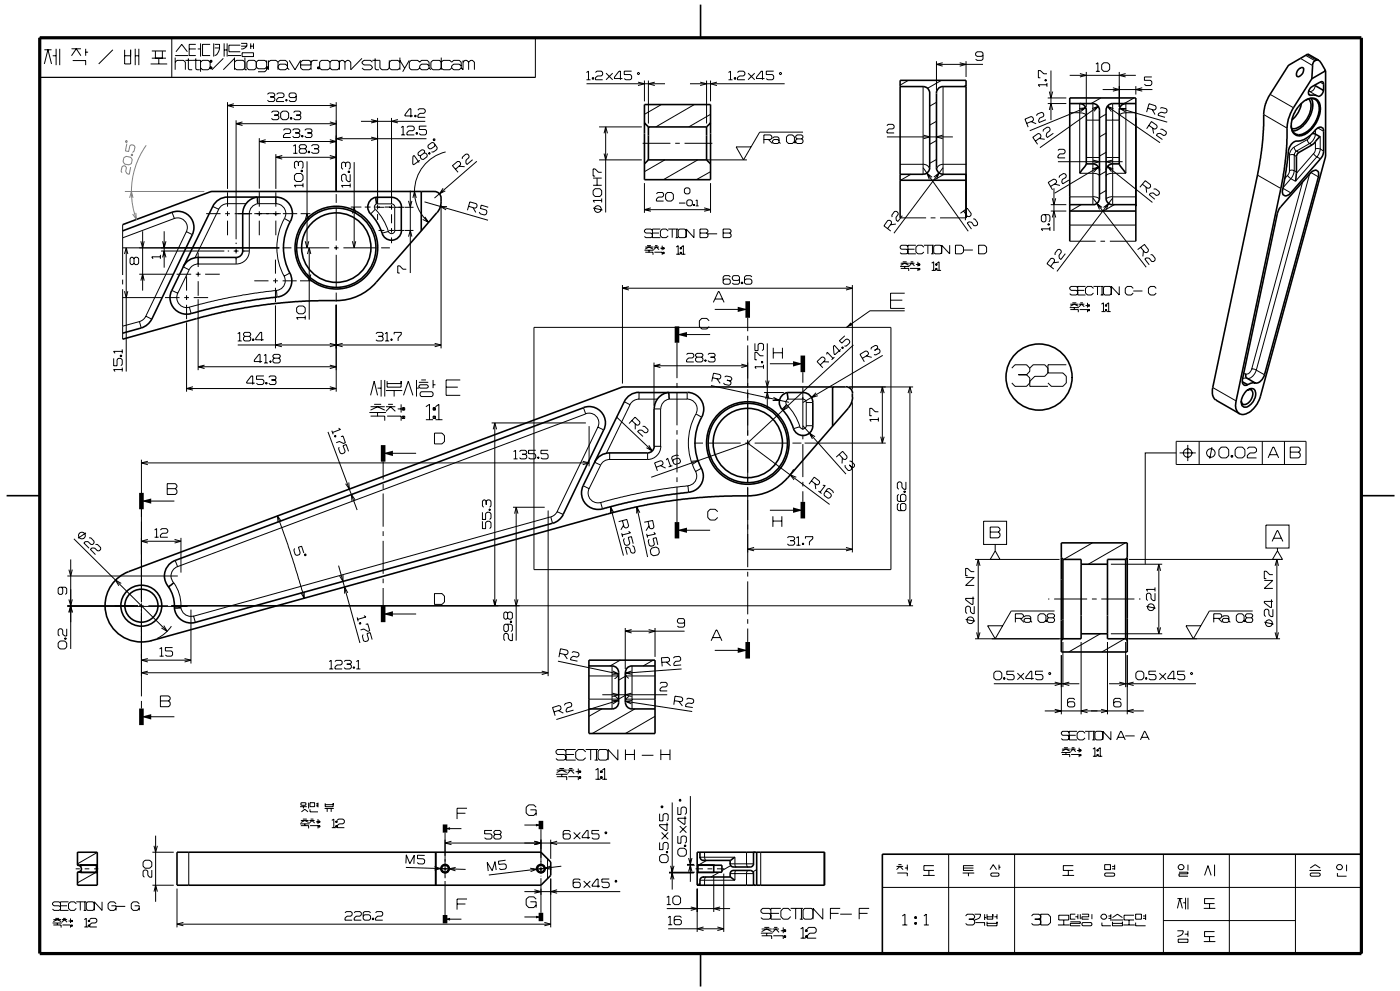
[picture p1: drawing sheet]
<svg xmlns="http://www.w3.org/2000/svg" width="297mm" height="210mm" viewBox="0 0 297 210" stroke-linecap="round" stroke-linejoin="round" font-family="sans-serif">
<g fill="none" stroke="#000" stroke-width=".21">
<path d="M8.4 8h105.1l-.1 8.4h-105zM9.4 10.5h1.5M9.4 13.5l.8-3 .7 3M11.2 11.8h.7M11.9 10.3v3.5M12.7 10.3v3.5M15.2 10.3h1.9M15.2 11.8l1-1.5 .9 1.5M15.4 12.8h2.8v1M18.2 10.3v1.5M18.2 11h.5M23.9 10.5l-3 3"/>
<path d="M26.4 11.8h1.3M26.4 10.5v3h1.3v-3M28.7 11.8h.7M28.7 10.3v3.5M29.4 10.3v3.5M31.9 13.5h3.5M32.2 12.3h3M32.2 10.8h3M32.9 10.8v1.5M33.6 12.3v1.2M34.4 10.8v1.5M36.4 8v8.4"/>
<path d="M37.1 13.2l.4-.4h1.4l.4 .4v1.6M37.1 11.8h2.8M37.1 12.2v2.6M37.3 11l1.2-1.6 1.2 1.6M39.3 12.8h3.2v2.4M39.9 12.4v2.2l.2 .2h.6M40.1 10.4h1.4M41.5 12.4v2.2l.2 .2h.6M41.5 9.4h-1.4v2.4h1.4M41.9 10.4h.6M42.5 13.2l.4-.4h1.2l.4 .4h.4v-.4h-.4v1.8h.4v-.4h-.4M42.5 14.4l.4 .4h1.2l.4-.4"/>
<path d="M42.5 9.2v2.8M44.5 9.4h-1.6v2.4h1.6M44.7 12.8v.4M44.7 14.2v.4M45.3 9.2v2.8M45.5 9.4h1a2.12 2.12 0 0 1-1 2.4M45.5 10.2h1M47.3 12.4l-2.4 2.4M47.5 9.2v2.8M47.5 10.6h.6M48.1 9.2v2.8M48.3 11.8h2.8"/>
<path d="M49.7 13.2l.4-.4h1.4l.4 .4M49.7 14.4l.4 .4h1.4l.4-.4M49.7 12.4l-2.4 2.4M49.7 12.2v2.6M50.9 9.6h-2.4v1.4h2.4M51.1 9.2h1.2v.6M51.1 9.8h1.2M51.3 11.2h2.4v.8h-2.4zM51.9 12.2v2.6h.4M52.3 9.8a1.46 1.46 0 0 1-1.2 .6M52.7 12.8h1.2l.4 .4v1.2l-.4 .4h-1.2l-.4-.4v-1.2zM53.1 9.2v1.2"/>
<path d="M53.1 9.8h.6M53.7 9.2v1.2M54.3 13.2l.4-.4h1.4l.4 .4M54.3 14.2l.4 .4h1.4l.4-.4h.4M56.5 14.6h.4M56.5 12.8v2l-.4 .4h-1.4M56.7 20l.3-.3h1l.2 .3v.2l-.2 .3M56.7 14.2v.4M56.9 13.2l.4-.4h1.2l.4 .4M56.9 12.8v2M58.6 20l.3-.3h1l.3 .3v.4l-.3 .3h-.9l-.4 .4v.4h1.6M58.9 13.2v1.6"/>
<path d="M58.9 13.2l.4-.4h1.2l.4 .4v1.2M58.9 14.4l.4 .4h1.2l.4-.4M58.9 14l.4-.4h1.2l.4 .4M60.9 14.4l.4 .4M61.3 12.8l1.2 2 1.2-2M63.7 13.8h2.2M65.9 12.8v2M67.3 12.8h-1l-.4 .4-.4-.4h-1.4l-.4 .4v1.2l.4 .4h1.4l.4-.4M67.5 14.2v.4M67.7 14.4l.4 .4h1.4l.4-.4M69.9 13.2l-.4-.4h-1.4l-.4 .4v1.4h-.4v-.4h.4M69.9 13.2l.4-.4h1.2l.4 .4 .4-.4h.4l.4 .4"/>
<path d="M69.9 14.4l.4 .4h1.2l.4-.4M69.9 13.2v1.2M71.9 12.8v2M73.1 13.2v1.6M76.7 12.4l-2.4 2.4v-1.6l-.4-.4h-.4l-.4 .4M78.9 13.2l-.4-.4h-1.4l-.4 .4v.2l.4 .4h1.4l.4 .4v.2l-.4 .4h-1.4l-.4-.4M78.9 12.8h1.6v1.6l.4 .4h1.2l.4-.4M79.5 12.4v2.2l.2 .2h.6M82.5 12.8v1.6M82.5 13.2l.4-.4h1.4l.4 .4M82.5 14.4l.4 .4h1.4l.4-.4M84.7 12.2v2.6"/>
<path d="M84.7 12.8l1 1.6M86.7 12.8l-1.4 2.4M88.9 14.4l-.4 .4h-1.4l-.4-.4v-1.2l.4-.4h1.4l.4 .4 .4-.4h1.2l.4 .4v1.2M88.9 14.4l.4 .4h1.2l.4-.4M90.9 14l-.4-.4h-1.2l-.4 .4v.4M90.9 14.4l.4 .4M93.5 12.2v2.6M95.7 14.4l.4 .4h1.2l.4-.4M97.7 14.4v-1.2l-.4-.4h-1.2l-.4 .4-.4-.4h-1.4l-.4 .4-.4-.4h-1.4l-.4 .4v1.2l.4 .4h1.4l.4-.4 .4 .4h1.4l.4-.4M97.7 14l-.4-.4h-1.2l-.4 .4v.4M98.1 13.2l.4-.4h.4l.4 .4M98.1 12.8v2l-.4-.4"/>
<path d="M99.3 13.2l.4-.4h.4l.4 .4v1.6M99.3 13.2v1.6M124.3 17.7h16.6M124.3 16.9h.8M124.3 15.4l.4-.3v1.8M125.5 16.5h.3v.3h-.3zM125.7 16.5v.3M126.2 15.4l.3-.3h1l.2 .3v.4l-.2 .3h-.9l-.4 .4v.4h1.5M128.4 15.5l1.4 1.4M129.8 15.5l-1.4 1.4M131.9 16.6h-1.7v-.3l1-1.2h.3v1.8M133.9 15.1h-1.6v.7h1.3l.3 .3v.5l-.3 .3h-1l-.3-.3"/>
<path d="M135.2 17.4l1.4 .3-1.4 .4M135.2 15.4l.3 .1-.2 .3-.2-.1zM136.6 17.1v4.4M137.4 17.1v9.1M138.8 17.4l-1.4 .3 1.4 .4M146.2 17.7h20.1M148.4 17.4l1.3 .3-1.3 .4M149.7 17.1v9.1M150.6 17.1v4.4M151.9 17.4l-1.3 .3 1.3 .4M154.4 15.4l.4-.3v1.8M154.4 16.9h.8"/>
<path d="M155.6 16.5h.3v.3h-.3zM155.8 16.5v.3M156.3 15.4l.3-.3h1l.3 .3v.4l-.3 .3h-.9l-.4 .4v.4h1.6M158.5 15.5l1.4 1.4M159.9 15.5l-1.4 1.4M162 16.6h-1.7v-.3l1-1.2h.3v1.8M164 15.1h-1.6v.7h1.3l.3 .3v.5l-.3 .3h-1l-.3-.3M192.5 17l-1.7 1M195.6 18.3v18.6M198.5 13v6.1M198.5 13.6h9.8M199.5 17l-2.9 1.7"/>
<path d="M199.8 13.3l-1.3 .3 1.3 .4M199.9 18.3v18.6M203.4 13.3l1.3 .3-1.3 .4M204.7 18l-.4 .3M204.7 13v3.3M208.3 11.7l-.3 .2h-.9l-.3-.2v-.4l.3-.3h.9l.3 .3v1.2l-.3 .3h-.9l-.3-.3M221.4 16.9h.3v.2h-.3zM221.4 17h.3M221.9 15.6h-.7l-.7-.7h-.5v1.6h.5M221.9 17.9h-1.9l.3 .5M221.9 17.6v.8M222.4 19.4l.3 1.3 .4-1.3"/>
<path d="M222.7 14.9v10.5M226.7 16h14M228.9 15.6l1.3 .4-1.3 .3M230.2 15.2v7.4M232.2 15.1h.9M232.2 13.6l.5-.3v1.8M233.5 13.7l.4-.4h.8l.5 .4v1l-.5 .4h-.8l-.4-.4zM233.7 19h10.5M235.8 18.6l1.4 .4-1.4 .3M237.2 15.2v7.4M238.5 15.6l-1.3 .4 1.3 .3M240.7 18.2v1.8"/>
<path d="M242.1 18.6l-1.4 .4 1.4 .3M244.1 16.3h-1.6v.7h1.3l.3 .3v.5l-.3 .3h-1l-.3-.3M269.2 20l4.9 2.8M275.6 12.4l2.6 1.5M276.7 11.7l2 1.2M276.9 11.6l2 1.1M277.3 19.9l.5 .3M277.4 19.2l.1 .1M277.4 19.3h.1M277.5 19.3l1.7 1.1M278.8 18a1.29 1.29 0 0 1-1.3 1.3M279.7 17.4l.8 .4"/>
<path d="M48.2 21.6v18.4M48.2 22.4h23M49.6 22l-1.4 .4 1.4 .3M50 25.5v25.2M50 26.2h21.2M51.4 25.8l-1.4 .4 1.4 .4M54.9 29.3v10.7M55 30h16.2M56.3 29.6l-1.3 .4 1.3 .3M57.3 20.5h.7M57.5 23.8l.3-.3h1l.3 .3v.3l-.3 .3M58 20.5l.2 .3v.4l-.2 .3h-1l-.3-.3"/>
<path d="M58.1 24.4h.7M58.5 32.6v7.4M58.5 33.3h12.7M58.8 24.4l.3 .2v.5l-.3 .3h-1l-.3-.3M59.5 24l.4-.5h.8l.5 .5v.9l-.5 .5h-.8l-.4-.5zM59.8 32.9l-1.3 .4 1.3 .4M60.1 27.6l.2-.3h1l.3 .3v.4l-.3 .3h-.8l-.4 .4v.4h1.5M60.6 21.1h.2v.3h-.2zM60.7 21.1v.3M61.6 24.9h.2v.3h-.2zM61.7 24.9v.3M62 27.6l.3-.3h.9l.3 .3v.3l-.3 .3"/>
<path d="M62.1 30.9l.5-.3v1.9M62.1 32.5h.9M62.2 23.8l.3-.3h1l.3 .3v.3l-.3 .3M62.6 28.2h.6M62.8 20.4l-.3 .3h-1l-.2-.3v-.4l.2-.3h1l.3 .3v1.2l-.3 .3h-1l-.2-.3M62.8 24.4h.7M62.8 36.7h1l.4 .5v.8l-.4 .4h-1l-.4-.4v-.8zM63.2 34.4l.3-.2h.5l.2 .2v1l-.2 .3M63.2 34.4l-.3-.2h-.2l-.3 .2v1l.3 .3M63.2 34.4v.7M63.2 28.2l.3 .2v.4l-.3 .3h-.9l-.3-.3M63.5 24.4l.3 .2v.5l-.3 .3h-1l-.3-.3"/>
<path d="M63.7 31.5l-.3 .3v.4l.3 .3h.9l.3-.3v-.4l-.3-.3M63.7 31.5l-.3-.3v-.3l.3-.3h.9l.3 .3v.3l-.3 .3M63.7 31.5h.9M63.8 36.2h.3M63.8 36.1h.3v.3h-.3zM63.9 28.7h.3v.3h-.3zM64.1 28.7v.3M64.2 39.2h-1.8l.3 .5M64.2 38.8v.9M64.6 27.6l.3-.3h1l.2 .3v.3l-.2 .3M65.1 34.2v18.3M65.1 28.2h.8"/>
<path d="M65.3 32h.3v.3h-.3zM65.5 32v.3M65.9 28.2l.2 .2v.4l-.2 .3h-1l-.3-.3M66 30.9l.3-.3h1l.3 .3v.3l-.3 .3M66.5 31.5h.8M67.3 31.5l.3 .3v.4l-.3 .3h-1l-.3-.3M69.9 32.9l1.3 .4-1.3 .4M69.9 29.6l1.3 .4-1.3 .3M69.9 25.8l1.3 .4-1.3 .4M69.9 22l1.3 .4-1.3 .3M71.2 21.6v18.8M71.2 29.4h19.2"/>
<path d="M72.6 29l-1.3 .4 1.3 .4M73.2 34.6l.3-.3h.4l.3 .3v1l-.3 .3M73.2 34.6l-.3-.3h-.2l-.3 .3v1l.3 .3M73.2 34.6v.7M73.8 36.2h.3v.3h-.3zM73.8 36.4h.3M74.2 39.3h-1.8l.3 .4M74.2 36.9v1.6h-.4l-.4-.4v-.9l-.3-.3h-.4l-.3 .3v1l.3 .3M74.2 38.9v.8M75.1 34.3v18.2M76.5 25.7h13.6M78.7 25.3l1.3 .4-1.3 .3"/>
<path d="M78.7 29l1.3 .4-1.3 .4M80 25v18.1M83 25v18.2M84.3 25.3l-1.3 .4 1.3 .3M85 28.6h.8M85 27l.4-.3v1.9M86.2 27l.3-.3h1l.3 .3v.4l-.3 .3h-.8l-.5 .4v.5h1.6M87.5 24.6h-1.7v-.3l1-1.3h.3v1.9M87.9 24.4h.3v.3h-.3zM88 24.4v.3M88.2 28.1h.3v.3h-.3zM88.3 28.1v.3"/>
<path d="M88.6 23.3l.3-.3h.9l.3 .3v.4l-.3 .3h-.8l-.4 .4v.5h1.5M89 34l-1.4 .9-.1-.2v-1.6l.3-.2 1 1.5M89.9 32.4l.1-.4-.2-.2-.4-.1-.8 .6v.4l.1 .2 .4 .1M89.9 32.4l-.8 .6M89.9 32.4l.4 .1 .2 .3v.4l-.8 .6-.4-.1-.2-.3v-.4M90.4 26.7h-1.5v.7h1.2l.3 .3v.6l-.3 .3h-1l-.2-.3M90.8 32.5l.2-.2 .2 .2-.2 .2zM90.9 32.4l.2 .2M91.8 29.5h.4l-.1 .3h-.2zM92.2 30.6l-.1 .4-.8 .5h-.4l-.2-.3v-.4l.8-.6h.4l.8 1.1-.1 .4-.8 .5h-.4M93.9 39.9l-.8 1.2 1.3-.7M94.4 32.2a8.6 8.6 0 0 0-3.6 14.9"/>
<path d="M96.5 35.9l1.1-1v-.4l-.3-.3h-.4l-1 .9 1.2 1.4M97.3 35.2l1.2 .1M98 33.7v-.4l.7-.7h.4l.3 .4v.4l-.6 .5-.1 .6 .3 .3 1.2-1M101 34.2l-8.9 7.8M125.7 39.2h1.8M125.7 37.7h1.8M126.1 40h1l.4 .4v.8l-.4 .4h-1l-.4-.4v-.8zM126.5 37.7v1.5M127 33.9h9M127 26.9h9M127.5 36.5h-.7l-.7-.7h-.4v1.5h.4M128 32.5l.4 1.4 .3-1.4"/>
<path d="M128 28.2l.4-1.3 .3 1.3M128.4 26.9v18.1M136.2 30.4h5.9M136.6 38.8v6.3M140.2 22.1l-3.6 2.1M140.9 33.9l-4.3 2.5M143.1 30.4h1M145.1 30.4h5.9M145.3 39.8h.6l.3 .3v.7l-.3 .3h-.6l-.3-.3v-.7zM147.2 22.1l-8.2 4.8M147.9 33.9l-7.3 4.2M149.7 33.9h8.6"/>
<path d="M150.6 38.8v6.3M150.6 36.4l-3 1.7M150.6 24.2l-4.6 2.7M161.9 29.6h1.4l.3-.3v-.4l-.3-.3h-1.4v1.8M162.9 29.6l.8 .8M163.7 29.3l.3-.3h.8l.3 .3v.8M165.1 29.8l-.3-.2h-.8l-.3 .2v.3l.3 .3h.8l.3-.3M165.1 30.1l.3 .3M168.5 30v.3M168.9 29.4l-.3-.3v-.2l.3-.3h1l.3 .3v.2l-.3 .3M168.9 29.4l-.3 .3v.6h-.2v-1.3l-.5-.4h-.8l-.4 .4v1l.4 .4h.8l.5-.4h.2M168.9 29.4h1"/>
<path d="M169.9 29.4l.3 .3v.4l-.3 .3h-1l-.3-.3M170.2 28h-9.2l-3.4 5.9-1.6-2.8h3.2M188 29h13.9M188 26.6l.2-.3h1l.3 .3v.5l-.3 .2h-.9l-.3 .4v.5h1.5M190.8 34.8h4.8M193 36.9l-2.2 1.3M195.6 35.5l9.6 13.5M195.7 34.8a1.38 1.38 0 0 1 1.3 1M195.7 28.6l1.3 .4-1.3 .4M197.5 37.6l-1.1-.9 .5 1.3M197.9 37.5l1.1-.9-.5 1.3M198.5 33.8l-1.5 .8"/>
<path d="M198.5 29.8l-1.5 .8M198.5 25.7l-1.5 .8M198.5 21.7l-1.5 .8M199.8 28.6l-1.3 .4 1.3 .4M199.8 35.5l-10.4 13.9M200.1 36.9l-2.2 1.3M204.7 34.8h-4.9a1.35 1.35 0 0 0-1.3 1M217.6 26.1l1.3-.5 .1-.4-.1-.3-.4-.2-1.3 .5 .7 1.7M218.5 25.7l1.1 .5M219.4 29.9l1.2-.8v-.4l-.2-.3-.4-.1-1.1 .8 1 1.5M219.7 24.5l.1-.3 .9-.4 .4 .1 .1 .4-.1 .4-.8 .3-.2 .6 .1 .4 1.5-.6M220.2 29.3l1.2 .2"/>
<path d="M221.1 27.9v-.4l.8-.6 .4 .1 .2 .3v.4l-.7 .5-.1 .6 .3 .3 1.2-.9M222 21.9h4M222 20.8h4M222.4 23.3l.3-1.4 .4 1.4M222.6 39.5l1.2-.7 .1-.4-.2-.3-.4-.2-1.2 .7 1 1.6M223.4 39.9v9M223.5 39l1.1 .3M224.2 31.9l.2-.3h1l.3 .3v.4l-.3 .3h-.8l-.4 .4v.4h1.5M224.2 34.2h13.7M224.4 37.6l.1-.3 .9-.6 .4 .1 .2 .4-.1 .4-.8 .4-.1 .6 .2 .3 1.3-.8M226.7 23.9h2.1a1.57 1.57 0 0 1 1.4 .6M228.7 23l1.4-.2-1.1 .9"/>
<path d="M228.8 21.9v14.8h3.2a.96 .96 0 0 1 1 .6M230.1 22.8l-11.9 4.9M230.2 25.4h2.8M230.2 33.4h2.8M231.4 23l1.3-.5-.8 1.1M231.4 35.8l1.4-.4-1 1M231.6 21.9v21.4M231.6 33.9l1.4 .4-1.4 .3M232.7 22.5l-12.3 8.8M232.8 35.4l-9.3 5.5M233.3 20.8l-2.1 1.1M234.4 36.3l-1.4 .8"/>
<path d="M234.4 32.3l-1.4 .8M234.4 28.2l-1.4 .8M234.4 24.2l-1.4 .8M234.4 33.4h2.8M234.7 22.5l11.1 7.7M234.7 35.3l9.5 7.6M235.8 33.9l-1.4 .3 1.4 .4M235.8 21.9v21.4M236 35.8l-1.3-.5 .8 1.1M236 23l-1.3-.5 .8 1.1M237.2 25.4h-2.8M237.2 22.9l10.2 3"/>
<path d="M238.6 21.9v14.8h-3.2a.95 .95 0 0 0-1 .6M238.7 23l-1.5-.1 1.3 .8M240.3 20.8l-2.1 1.1M240.7 23.9h-2.6a.99 .99 0 0 0-.9 .6M242.1 39l1.1 .9 .4-.1 .2-.3v-.4l-1.1-.8-1.1 1.4M242.9 39.6l.1 1.2M243.2 22.9l1.4 .4 .3-.2 .1-.4-.1-.3-1.4-.4-.5 1.7M243.5 26.5l1.1 .9 .4-.1 .2-.4v-.4l-1.2-.8-1 1.6M244.2 23.2l.6 1.1M244.3 27.1l.2 1.2M245.9 22.9l.3-.1 .9 .2 .3 .4-.2 .4-.3 .2-.8-.3-.6 .3-.1 .4 1.5 .4M245.9 27.4h.4l.8 .5 .1 .4-.2 .3-.4 .1-.7-.5-.6 .1-.2 .4 1.2 .9"/>
<path d="M266.5 37.1l4.9 2.8M267.8 24.3l5 2.8M271.9 39.9l1.7 1M272.8 37.2l.8 .6M272.8 37.2l-.6 .6M273.3 36.2l-.2 .5-.3 .5M273.3 32.9v3.3M273.3 36.2l.3-.2 .7 .2M273.3 32.9l.5-.2 .5 .2M273.6 37.8l-1.7 2M274.2 31.2a2.12 2.12 0 0 0-.9 1.7M274.2 31.2l.3 .6 .2 .2"/>
<path d="M274.3 36.2l-.3 1-.4 .6M274.3 36.2l.4 .2M274.3 32.9v3.3M274.3 32.9l.4 .3M274.7 32l.5 .3M274.7 32l-.4 .9M276.1 38.5l-10.8 39.6M277.1 29.6l.1 .4 .3 .4M277.1 29.6l-2.9 1.6M277.5 30.4l-2.8 1.6M277.5 36.9l-11.3 41.5M277.5 30.4l.5 .3"/>
<path d="M277.7 28.6l-.6 1M277.8 36.5l1.6 1M278.3 32.6l.8 .6M278.3 32.6l-3.6 4.1M278.8 31.5l-.2 .7-.3 .4M278.8 31.5h1M278.8 30v1.5M278.8 27.5v1a2.76 2.76 0 0 1-1.3 1.9M279.1 33.2l.7 .5M279.1 33.2l-4.6 5.2-.9-.6M279.3 27.1l1.2 .7M279.8 31.5l-.3 1.1-.4 .6"/>
<path d="M279.8 29v2.5M279.8 31.5l.7 .5M26 47.6v10.7M26 59.2v1M26 52.5h33.2M26.4 53.8l.4-1.3 .3 1.3M26.8 52.5v26.2M28.4 54.8l.3-.3h.4l.3 .3v1l-.3 .2h-.4l-.3-.2M28.4 54.8l-.3-.3h-.3l-.2 .3v1l.2 .2h.3l.3-.2M28.4 54.8v1M29.5 58.1h7.2M29.8 51.1l.4 1.4 .4-1.4"/>
<path d="M29.8 59.4l.4-1.3 .4 1.3M30.2 49v12.6M34 54v.8M34 54.4h-1.8l.2 .4M34.1 53.2h13.4M34.5 51.1l.3 1.4 .4-1.4M34.5 54.5l.3-1.3 .4 1.3M34.8 49v7.7M36.4 45l.6 1.3M37 46.3l-11 4.1M37 46.3a2.04 2.04 0 0 1 2.2 .5 2.04 2.04 0 0 1 .3 2.3M37.4 58.1h3.1"/>
<path d="M38.8 56.5l1.3 .7M39.5 49.1l1.3 .6M39.5 49.1l-8.6 17.9M39.5 58.5v3.1M40.1 57.2l-2.4 4.9M41.5 58.1h1M42 53.5v3.1M42 57.6v1M42 59.6v3.1M43.5 58.1h3.1M43.7 45.3h3M45.1 43.7l1.3 .6"/>
<path d="M46.4 44.3l-5.1 10.3M47.7 45.3h1M48.2 40.7v3.1M48.2 44.7v1.1M48.2 46.7v3.1M48.3 53.2h.3M49.5 53.2h1M49.7 45.3h3.7M50 55.9h-8a2.09 2.09 0 0 0-1.9 1.2M50 54.5v1.4M50 51.4v.3M50 52.7v1"/>
<path d="M51.4 53.2h1.4M52.1 43.1h-3.9a2.06 2.06 0 0 0-1.8 1.2M52.8 53.2a2.75 2.75 0 0 1-2.8 2.7M53.9 59.5h3M53.9 45.3h5.6M54.6 43.1h3.9a2.08 2.08 0 0 1 1.8 3.2M54.7 43.1a2.14 2.14 0 0 0-1.9 2.2v7.9M54.9 40.7v3.1M54.9 44.7v1.1M54.9 46.7v3.1M57.9 59.5h1M58.4 55v3"/>
<path d="M58.4 59v1M58.5 40.7v3.1M58.5 44.7v1.1M58.5 46.7v3.1M59.9 59.5h3M59.9 52.5h1.9M59.9 45.3h3.1M60.3 46.3a13 13 0 0 0 .1 12.7 2.04 2.04 0 0 1-1.8 2.5M60.3 46.3l1.2 .7M61.4 57.8l-1.2 .7M62.8 52.5h7M63.6 59.5h2.6"/>
<path d="M63.7 45.3h2.1M64.7 46.6l.4-1.3 .3 1.3M64.7 51.1l.4 1.4 .3-1.4M65.1 58.1l.4 1.4 .4-1.4M65.2 53.8l.3-1.3 .4 1.3M65.5 52.5v15.2M70.8 52.5h1M71.2 41.1v1.9M71.2 44v7M71.2 52v1M71.2 54v7M72.8 52.5h6.9"/>
<path d="M74.3 43.9h2.3M74.7 51.1l.4 1.4 .3-1.4M74.7 45.2l.4-1.3 .3 1.3M77.3 43.9h1.2M79.5 44.4l-1 .9M79.5 43.9h1M79.5 44.3a13.1 13.1 0 0 1 2.9 4.9 .71 .71 0 0 0 .8 .2 .71 .71 0 0 0 .5-.6M80 43.4v1M80 45.3v1.3M80.2 48.8h1.2M80.2 43.9h1.2M80.8 52.5h1.8"/>
<path d="M81.5 43.9h1.3M82.3 49l-1.4 .4M82.5 48.8h1M82.5 43.9h1M83 43.2h-3.2a.68 .68 0 0 0-.3 1.1M83 43.2a.74 .74 0 0 1 .7 .7M83 43.4v1M83 45.4v1.9M83 48.3v1M83 50.3v1.2M85.7 43.9h-2v4.9h2M85.8 48.8h1.8"/>
<path d="M85.8 43.9h1.8M86.1 57h-.7l-.7-.7h-.4v1.5h.4M86.4 40.6h1.4M86.6 42.5l.3 1.4 .4-1.4M86.6 50.1l.4-1.3 .3 1.3M87 40.4v17.4M87.5 41.9l.3-1.3 .4 1.3M90 42.8l13.4 3.8M90 45.9l.8 1.2-1.2-.6M93.5 43.4v30.4M94.7 43.8l-1.4-.1 1.2 .7M99.3 43.7l1.4 .4 .3-.2 .1-.4-.2-.4-1.3-.3-.5 1.7"/>
<path d="M100.2 44l.6 1M103.5 43.9l-1.5-.5-.2 .8 1.2 .3 .2 .3-.2 .6-.3 .2-.9-.3-.2-.4M125.7 44.1l2 .4M127.5 42.5h-1.8l.3 .4M127.5 42v.9M136.6 53h1.9M136.6 50.1l.3 .2h1.1l.3-.2M136.6 44.4h14M136.7 53.4h1.7v.6M136.7 52.3h1.7M136.7 52.8l.8-.5 .9 .5M137.1 52h.9"/>
<path d="M137.5 53v.4M137.9 44l-1.3 .4 1.3 .3M138.3 48.8l-.3-.3h-1.1l-.3 .3v.3l.3 .3h1.1l.3 .3M138.3 49.4h1.4M138.5 52.9l.6-.6 .6 .6M138.5 52.3h1.2M138.7 53.4h1.6v.6M138.8 52h.6M139.1 41.1l.3-.3h1l.2 .3v.3l-.2 .3h-.9l-.4 .5v.4h1.5M139.9 52.6h.4M140 48.5h-1.7v1.8h1.7M140.3 52v1"/>
<path d="M140.5 53.4h.3v.3h-.3zM140.5 52.5h.3v.3h-.3zM140.6 52.5v.3M140.6 53.4v.3M141.4 40.8h.9l.4 .4v1l-.4 .4h-.9l-.3-.4v-1zM141.6 48.9l-.4-.4h-.9l-.3 .4v1.1l.3 .3h.9l.4-.3M142.5 48.5v1.8M143.2 50.3h.5M143.3 52.3l.4-.3v1.9M143.3 53.9h.8M143.4 48.5v1.8M143.7 48.5h-2.1"/>
<path d="M143.9 43h1.3M144.1 53.4h.3v.3h-.3zM144.1 52.5h.3v.2h-.3zM144.3 52.5v.2M144.3 53.4v.3M144.4 53.9h.8M144.4 52.3l.4-.3v1.9M145.4 48.8l-.3-.3h-1.1l-.3 .3v1.3l.3 .2h1.1l.3-.2M145.5 42.6l.3-.3h.6l.3 .3v.7l-.3 .3h-.6l-.3-.3zM147 43.3h.2v.2h-.2zM147.1 48.5v1.8l-1.7-1.8v1.8M147.1 43.3v.2"/>
<path d="M147.4 42.5l.3-.2v1.3M147.4 43.6h.6M148.3 48.5h1.4l.3 .3v.3l-.3 .3 .3 .3v.4l-.3 .2h-1.4zM148.3 49.4h1.4M149.2 44l1.4 .4-1.4 .3M150 49.5h2M153.2 48.5h1.4l.3 .3v.3l-.3 .3 .3 .3v.4l-.3 .2h-1.4zM153.2 49.4h1.4M154.8 58.7l-.3-.3h-1l-.3 .3v1.2l.3 .3h1l.3-.3v-.5l-.3-.3h-1l-.3 .3M156.7 59.1l-.2 .3h-1.1l-.2-.3v-.4l.2-.3h1.1l.2 .3v1.2l-.2 .3h-1.1l-.2-.3M157.1 59.8h.3v.3h-.3zM157.3 59.8v.3"/>
<path d="M159.3 58.7l-.3-.3h-.9l-.3 .3v1.2l.3 .3h.9l.3-.3v-.5l-.3-.3h-.9l-.3 .3M188.1 48.4l.8-1.1v-.4l-.3-.2h-.5l-.8 1.1 1.5 1.1M189.9 47.5l-1.2 .1M190.8 56.4h1.9M190.8 46.1h5.5M190.8 53.5l.2 .3h1.2l.2-.3M190.9 56.9h1.7v.5M190.9 55.8h1.7M190.9 56.2l.8-.4 .9 .4M191.2 45.7l-.9 1.2-.4-.2v-.6l.5-.7-.1-.4-.4-.3-.3 .1-.6 .8 .1 .4M191.3 55.5h.8M191.7 56.4v.5"/>
<path d="M192.4 52.2l-.2-.3h-1.2l-.2 .3v.3l.2 .3h1.2l.2 .3M192.4 52.8h1.4M192.7 55.8h1.1M192.7 56.3l.6-.5 .5 .5M192.8 56.9h1.7v.5M193 55.5h.5M194.1 56h.4M194.1 51.9h-1.7v1.9h1.7M194.5 55.5v.9M194.6 56.9h.3v.3h-.3zM194.6 55.9h.3v.3h-.3zM194.8 55.9v.3"/>
<path d="M194.8 56.9v.3M195.8 52.4l-.4-.5h-.9l-.4 .5v1l.4 .4h.9l.4-.4M196.6 51.9v1.9M197.2 46.1h1M197.3 53.8h.6M197.4 55.7l.5-.2v1.8M197.4 57.3h.9M197.6 51.9v1.9M197.9 51.9h-2.1M198.3 56.9h.3v.3h-.3zM198.3 55.9h.3v.3h-.3zM198.5 55.9v.3"/>
<path d="M198.5 56.9v.3M198.6 57.3h.8M198.6 55.7l.4-.2v1.8M199.2 46.1h5.5M199.6 52.2l-.3-.3h-1.1l-.3 .3v1.3l.3 .3h1.1l.3-.3M201.2 51.9v1.9l-1.6-1.9v1.9M202.5 51.9h1.2l.5 .5v1l-.5 .4h-1.2zM204.2 53h2M204.2 44.7l.8 1.2h.4l.3-.2 .1-.4-.8-1.2-1.5 1.1M204.8 45.5l-.2 1.1M206.2 46.4h.4l.6 .8-.1 .4-.3 .2h-.4l-.5-.7-.6-.1-.3 .2 .9 1.3M207.4 51.9h1.3l.4 .5v1l-.4 .4h-1.3z"/>
<path d="M221.4 45.5l.3 .3v.9l-.3 .3h-.4l-.3-.3v-.9l.3-.3h1.2l.3 .3v.9l-.3 .3M222.1 47.4h.3v.3h-.3zM222.1 47.5h.3M222.5 48.5h-1.8l.3 .4M222.5 48.1v.8M222.6 56.5l.9-1.2-.1-.3-.3-.3h-.4l-.8 1.1 1.4 1.2M222.7 44.7h3.3M222.7 43.4h3.3M223 46.1l.3-1.4 .4 1.4M223 42l.4 1.3 .3-1.3M224.4 55.5l-1.1 .2M225.8 53.7l-1 1.3-.3-.3-.1-.6 .5-.7v-.4l-.4-.2-.4 .1-.5 .7v.4"/>
<path d="M226.7 41.7h4.9M226.7 51.1h5.5M226.7 47.7h14M229.1 43.4l-2.3 1.3M231.6 41.7a1.73 1.73 0 0 1 1.4 .5M231.6 42l11.3 14.6M233.2 51.1h1M233.5 43.9l-1-.8 .5 1.3M233.8 43.9l1.1-.8-.5 1.3M234.4 40.3l-1.4 .9M235.2 51.1h5.5M235.8 41.7a1.57 1.57 0 0 0-1.4 .5"/>
<path d="M235.8 42l-11.8 15.5M235.8 41.7h4.9M236.1 43.4l-2.3 1.3M241.7 52.4l.9 1.1h.4l.3-.2 .1-.4-.9-1.1-1.4 1.1M242.3 53.1l-.1 1.2M243.8 53.9l.4 .1 .6 .7v.5l-.4 .2h-.4l-.5-.7-.5-.1-.4 .3 .9 1.2M244.5 40h.4l.8 .6v.4l-.3 .3-.4 .1-.6-.5h-.6l-.3 .3 1.2 1M24.1 75.9v1.6h.7v-1.3l.3-.3h.5l.3 .3v1l-.3 .3M25.5 75.2h.3v.3h-.3zM25.5 75.4h.3M25.9 78.3h-1.8l.3 .4M25.9 74v.8"/>
<path d="M25.9 77.9v.8M25.9 74.4h-1.8l.3 .4M26 61.3v10.5M26 63h8.3M26.4 61.7l.4 1.3 .3-1.3M29.5 68.1l-3.5 1M29.6 68.1l.3 1.4M30.9 67l-.4 .6-.9 .5M30.9 67l1.3 .6M35 63h3.1M36.4 61.5l1.3 .6M37.7 62.1a2.1 2.1 0 0 0 .2 2.3 2.1 2.1 0 0 0 2.2 .7l.4 1.3"/>
<path d="M39 63h1M39.5 68.3v14.7M39.5 62.5v1M39.5 64.6v3M41.1 63h3M42 63.4v15M42 77.7h29.2M43.3 77.3l-1.3 .4 1.3 .4M50.4 73.1h43.1M50.4 72.2h.8M50.4 70.7l.4-.3v1.8M51.9 71.2l-.3-.2v-.3l.3-.3h1l.2 .3v.3l-.2 .2"/>
<path d="M51.9 71.2l-.3 .3v.5l.3 .2h1l.2-.2v-.5l-.2-.3M51.9 71.2h1M53.5 71.8h.3v.3h-.3zM53.7 71.8v.3M55.5 76.6h-1.6v-.3l1-1.2h.2v1.8M55.9 72h-1.7v-.3l1-1.3h.3v1.8M55.9 79.6h-1.5v.8h1.2l.3 .2v.6l-.3 .2h-.9l-.3-.2M56 76.9h.8M56 75.3l.3-.2v1.8M57 79.9l.2-.3h1.1l.2 .3v.3l-.2 .3M57.2 76.5h.2v.2h-.2zM57.3 76.5v.2"/>
<path d="M58.1 75.9l-.3 .3v.4l.3 .3h1l.3-.3v-.4l-.3-.3M58.1 75.9l-.3-.3v-.3l.3-.2h1l.3 .2v.3l-.3 .3M58.1 75.9h1M58.4 64.7v9.1M58.4 61v3M58.6 61.5l-4.5 .6-5.6 .9-8.4 2.1M58.6 61.5l.1 1.4M59.7 72.7l-1.3 .4 1.3 .3M62.9 65.2l.4-.4h1l.4 .4v.8l-.4 .5h-1l-.4-.5zM64.7 67.3h-1.8l.3 .4M64.7 66.8v.9M69.9 72.7l1.3 .4-1.3 .3"/>
<path d="M69.9 77.3l1.3 .4-1.3 .4M71.2 62v1.8M71.2 64.6v18.4M72.6 72.7l-1.3 .4 1.3 .3M79.7 70.7l.3-.3h.9l.3 .3v.3l-.3 .2M80.2 71.2h.7M80.9 71.2l.3 .3v.5l-.3 .2h-.9l-.3-.2M81.6 72.2h.9M81.6 70.7l.4-.3v1.8M82.8 71.8h.3v.3h-.3zM83 71.8v.3M83.5 70.8v-.4h1.5v.4l-.6 .7v.7"/>
<path d="M92.1 72.7l1.4 .4-1.4 .3M113.2 69.3h75.6v51.4h-75.6zM131.9 60.4v20.8M131.9 61h48.7M133.3 60.7l-1.4 .3 1.4 .4M138.6 76.8v9.1M138.6 77.5h19.9M140 77.1l-1.4 .4 1.4 .4M143.5 72.6v7.5M143.5 70.9h7M145.5 75.1l.3-.3h1l.2 .3v.4l-.2 .3h-.9l-.4 .4v.5h1.5M147.7 75.6l-.3-.2v-.3l.3-.3h1l.3 .3v.3l-.3 .2"/>
<path d="M147.7 75.6l-.3 .3v.5l.3 .3h1l.3-.3v-.5l-.3-.3M147.7 75.6h1M149.3 76.2h.3v.3h-.3zM149.5 76.2v.3M150 75.1l.3-.3h1l.2 .3v.3l-.2 .3M150.3 67.9l-.5-.5h-1.1l-.5 .5v1.3l.5 .5h1.1l.5-.5M150.6 75.7h.7M151.2 64.1l1-2.3h.2l1.1 2.3M151.3 75.7l.2 .3v.4l-.2 .3h-1l-.3-.3M151.5 65.5h7M151.5 63.3h1.6M153.6 79.8l.3-.2 1 .2 .2 .4v.2l-.4 .3"/>
<path d="M157.1 77.1l1.4 .4-1.4 .4M158.5 67.3v2.8M158.5 71.1v1M158.5 73.2v8.9M160 72.7v1.6h.7v-1.3l.2-.3h.6l.3 .3v1l-.3 .3M161.4 76.6h.2v.3h-.2zM161.4 76.7h.2M161.8 77.7h-1.8l.2 .4M161.8 77.3v.8M161.8 75.4h-.7l-.7-.8h-.4v1.6h.4M162.6 72.7v14M163.2 77h6.9"/>
<path d="M163.9 74.7h1.9M163.9 73.7v2.2M165.8 73.7v2.2M170.1 78.8v2.3M173.8 77.3l1-1v-.4l-.3-.2-.3-.1-1.1 1 1.3 1.3M174.5 76.6l1.2 .1M175.2 75.1l.1-.5 1.2 1.3M176.8 75.7l-.6 .5M178.2 74l-1.3 1.1-.2-.2-.1-1.5 .2-.2 1.3 1.3M178.5 73.5l.1 .2M178.6 73.5l.1 .2-.1 .2-.3-.2zM179 71.1l-1.1 1.1 .5 .5 .9-.9h.4l.4 .4-.1 .4-.7 .7h-.4"/>
<path d="M179.3 60.7l1.3 .3-1.3 .4M180.6 60.4v22.1M180.8 73.1l-22.3 20.7M182.7 75.9l1.2-.7 .2-.4-.3-.4-.4-.1-1.2 .8 1 1.5M183.6 75.4l1.1 .3M185.9 73.9l.1-.4-.1-.3h-.4l-.8 .4-.1 .4M185.9 73.9l-.6 .3M185.9 73.9l.4 .1 .2 .3-.1 .4-.8 .5-.4-.1M187.1 75.3l-17 10M188.7 63.6h2.5M191.7 65.8h-7.3l-5 3.5M191.7 62.1h-3v3.2h3"/>
<path d="M214.4 78l.7-.7h2.4l.7 .7M215.8 79.4h1.7M217.5 79.4l.7 .7v1.7h3.9M218.2 78l.7-.7h2.5l.7 .7M218.2 78v.7l-.7 .7M222.1 79l-.7 .7h-2.1l-1.1 1.1M222.1 79h3.2l.7 .7v1.4l-.7 .7h-2.5l-.7-.7M226 77.3h-3.9v1.7M226.7 65.2h1.9M226.7 62.2l.3 .3h1.1l.3-.3M226.8 65.6h1.7v.5M226.8 64.4h1.7"/>
<path d="M226.8 64.9l.9-.5 .8 .5M227.2 64.1h.9M227.7 65.2v.4M228.4 60.9l-.3-.2h-1.1l-.3 .2v.3l.3 .3h1.1l.3 .3M228.4 61.5h1.4M228.6 64.4h1.2M228.6 65l.6-.6 .6 .6M228.8 65.6h1.7v.5M228.9 64.1h.6M230 64.7h.5M230 60.7h-1.6v1.8h1.6M230.5 64.1v1.1"/>
<path d="M230.6 65.6h.3v.2h-.3zM230.6 64.6h.3v.3h-.3zM230.8 64.6v.3M230.8 65.6v.2M231.7 61.1l-.4-.4h-.8l-.5 .4v1l.5 .4h.8l.4-.4M231.7 60.7h2.1M232.6 60.7v1.8M233.3 62.5h.5M233.4 64.4l.4-.3v1.9M233.4 66h.9M233.5 60.7v1.8M234.3 64.6h.2v.3h-.2z"/>
<path d="M234.3 65.6h.2v.2h-.2zM234.4 64.6v.3M234.4 65.6v.2M234.5 66h.9M234.5 64.4l.4-.3v1.9M235.5 60.9l-.3-.2h-1.1l-.3 .2v1.3l.3 .3h1.1l.3-.3M237.2 60.7v1.8l-1.7-1.8v1.8M240.2 61.1l-.5-.4h-.8l-.4 .4v1l.4 .4h.8l.5-.4M240.2 61.6h1.9M245 61.1l-.4-.4h-.8l-.4 .4v1l.4 .4h.8l.4-.4M265.3 78.1a1.21 1.21 0 0 1-1.7 1.1M265.3 78.1l.9 .3"/>
<path d="M266.2 78.4l1.8 1M266.2 78.4a2.03 2.03 0 0 1-2.4 1.7l-.4 .1M30 97.4v30.2M30 98h94.8M31.3 97.7l-1.3 .3 1.3 .4M39.5 82.3h31.7M40.9 81.9l-1.4 .4 1.4 .3M54 81.2h-1.7v-.3l1-1.3h.3v1.8M56.3 81h.3v.3h-.3zM56.4 81v.3M57.5 80.5h.8M58.3 80.5l.2 .2v.5l-.2 .2h-1.1l-.2-.2"/>
<path d="M69.5 91.5l6.2 16.5M69.9 81.9l1.3 .4-1.3 .3M70.3 91.2l.3 .8M70.9 92.3l.2-.1 .1 .3-.2 .1zM71.2 92.3l-.3 .2M71.8 90.7l.3 .3-1.7 .6M71.9 94.7l-.1 .3 .3 1 .3 .1 .6-.2 .2-.3-.5-1.2 .7-.2 .5 1.4M72.3 92.5l.4-.2 .5 1.5-.4 .1-.9-.4-.6 .3M78.3 87.4h3.5M78.5 88.1h3v1M78.5 86.1h3M78.5 86.9l1.5-.8 1.5 .8"/>
<path d="M78.5 83.7l.8-3 .7 3M79.3 85.6h1.5M80 87.4v.7M80 82.2h.8M80.8 80.5v3.5M81.2 97.8v3.8M81.2 96h7M81.5 80.5v3.5M81.8 82.7h3.5M81.8 86.1h2M81.8 87.1l1-1 1 1M82 80.7v1.3h3v-1.3"/>
<path d="M82 81.2h3M82 88.1h3v1M82.3 85.6h1M83.5 82.7v1.3M84.3 86.6h.7M85 85.6v1.8M85.3 88.1h.5v.5h-.5zM85.3 86.4h.5v.5h-.5zM85.5 83.7l1-3 1 3M85.5 86.4v.5M85.5 88.1v.5M88.3 82.2h.5"/>
<path d="M88.3 80.5v3.5M88.8 81h2M88.8 81.7l.2-.2h1.5l.3 .2v.3l-.3 .2h-1.5l-.2-.2zM89.3 83h2.2l.3 .2v.5l-.3 .3h-2.2l-.3-.3v-.5zM89.3 80.5h1M90.3 86.1l.7-.5v3.3M90.3 88.9h1.5M91.8 80.5v1.7M91.8 81.5h.5M91.8 86.4h.5v.5h-.5zM91.8 88.1h.5v.5h-.5zM92 86.4v.5"/>
<path d="M92 88.1v.5M92.1 91.7h1.6l.5 .6v1.2l-.5 .5h-1.6zM92.3 88.9h1.5M92.3 86.1l.7-.5v3.3M94.5 82h2.5M97.5 80.5h-3v3.2h3M104.2 89.6h20M104.5 90.9l.4-1.3 .3 1.3M104.9 89.6v38.7M108.8 95.7l.5-.3v1.8M108.8 97.2h.9M110.1 95.7l.3-.3h.9l.3 .3v.3l-.3 .2"/>
<path d="M110.7 96.2h.6M111.3 96.2l.3 .3v.4l-.3 .3h-.9l-.3-.3M113.5 95.4h-1.5v.7h1.3l.2 .3v.5l-.2 .3h-1l-.3-.3M114 96.8h.2v.3h-.2zM114.1 96.8v.3M116.2 95.4h-1.6v.7h1.3l.3 .3v.5l-.3 .3h-1l-.3-.3M123.5 97.7l1.3 .3-1.3 .4M123.7 86.4l.4 1.3-86.5 32.3M124.1 87.6a2.07 2.07 0 0 1 2.3 .6 2.07 2.07 0 0 1 .3 2.3M124.8 90.3v8.5M126 97.9l1.3 .6M126.7 90.5l1.2 .6"/>
<path d="M126.7 90.5l-8.6 17.9 1.2 .6M127.3 98.5l-2.5 5M129.2 97.3a2.06 2.06 0 0 0-1.9 1.2M129.2 97.3h8M129.2 95.9v1.4M130.6 88.3l7.6 7.2M132.3 85.1l1.2 .6-5 10.3M133.9 89.1l1 .9h.4l.3-.3v-.4l-1-.9-1.3 1.3M134.6 89.8v1.1M135.4 84.5h3.9M135.4 84.5a2.12 2.12 0 0 0-1.9 1.2M135.4 83.1v1.4"/>
<path d="M136.2 90.3h.4l.7 .7v.4l-.3 .3h-.4l-.6-.6h-.6l-.3 .3 1.2 1.1M137.2 95.9v1.4M137.5 94.3l.7 1.2-1.2-.7M138.6 86.6h1.4v7.9h-1.4M139.1 99l1.3-.5 .1-.4-.1-.4-.4-.1-1.3 .4 .6 1.7M140 98.6l1.1 .5M140 94.5a2.81 2.81 0 0 1-2.8 2.8M141.2 97.4l.3-.4 .6 1.8M142.5 98.6l-.8 .3M143.5 81.1v1M143.5 83.1v7M143.5 91.1v1"/>
<path d="M143.5 93.1v7M143.8 96.5l-.4-.1-.9 .3-.2 .3 .5 1.2 .3 .2 1-.3 .1-.4-.2-.5-.3-.2-1 .3-.1 .4M145.6 83.1v1.4h-3.8a2.06 2.06 0 0 0-1.8 2.1M145.7 84.5a2.08 2.08 0 0 1 1.8 3.1M146.5 97.7l1.4-.1-1.2 .8M147.1 93.9h1.9M147.4 99.9a2.03 2.03 0 0 1-1.6 3M148.6 99.2l-1.2 .7M148.7 88.4l-1.2-.7a12.7 12.7 0 0 0-.1 12.2M149.9 93.9h7.1M150.7 81.7l16.5 3.5M151 80l1.4 .3 .3-.2 .1-.4-.2-.4-1.4-.3-.4 1.8"/>
<path d="M151.9 80.2l.7 1M154 80.5l.7 .2M154.7 80.7l.2 .3v.4l-.4 .2-1-.2-.2-.3M157.9 93.9h1.1M158.5 93.1v9.2M158.5 93.9l17.3 12.9M158.5 93.9l-20.5 7.2M158.5 82.5v9.8M159.9 93.9h7.1M161.9 83.1h4.2M162.3 80.6l.3 1.4 .4-1.4M162.3 84.5l.3-1.4 .4 1.4"/>
<path d="M163.9 84.2l1.2 .6h-1.4M166.6 85.7l-.7 1.2 1.2-.7M166.7 85.7a11 11 0 0 1 2.8 4.6M166.7 85.7l-1 1M167.9 93.9h1.9M168.2 99.4l-.8 1.1M170.1 84.5h-3.1a.76 .76 0 0 0-.3 1.2M170.1 83.1v8M170.1 82v1.1M170.1 92.1v.9M170.1 94.1v6.9M170.1 90.2l9.2 10.2"/>
<path d="M170.2 84.5a.7 .7 0 0 1 .7 .8M170.5 93.9h17.2M170.9 90.2a.69 .69 0 0 1-.6 .6 .69 .69 0 0 1-.8-.4l-1.3 .4M170.9 85.3h1.4M170.9 85.3v4.9M170.9 90.2h1.4M172.7 92.5l-1.2-.8 .7 1.3M172.9 83.2l-.9 1 1.3-.4M177.8 96.3l1 1h.4l.3-.3v-.3l-.9-1.1-1.4 1.2M178.5 97l-.1 1.2M179.1 98.5v.4l.6 .8h.4l.4-.3v-.4M180 82h13.5"/>
<path d="M180 98.5l.5 .5M180 97.7h.4l.7 .7v.4l-.3 .2h-.3M180.6 85.2v31.8M186.1 88.9h-1.8l.3 .4M186.1 88.4v.9M186.1 87.2h-.6l-.8-.7h-.4v1.6h.4M186.6 92.5l.4 1.3 .4-1.3M186.6 83.3l.4-1.3 .4 1.3M187 82v11.9M192.4 83.3l.4-1.3 .4 1.3M192.8 82v46.3M214.4 81.1l.7 .7h2.4l.7-.7"/>
<path d="M249.3 93.5h27.5v4.9h-27.5zM249.3 95.9h-6.6v23.6M250 95.9h3.4M251.7 94.2v3.5M254.1 93.5v4.9M256.8 94.7l-.4 2.5M257 82.1l5 2.8M258.8 94.7h1.1l.5 .6v1.2l-.5 .5h-1.1l-.5-.5v-1.2zM260.9 96.5h.3v.3h-.3zM261.1 96.5v.3M262.2 94.7h1.1l.5 .6v1.2l-.5 .5h-1.1l-.5-.5v-1.2zM264.3 95.1l.4-.4h1.2l.4 .4v.5l-.4 .3h-1l-.6 .6v.5h2"/>
<path d="M267.5 93.5v4.9M268.7 97l1-2.3h.3l1 2.3M269.1 96.3h1.5M272.2 93.5v4.9M273.4 94.7h1.8l.3 .4v.3l-.3 .4 .3 .3v.5l-.3 .4h-1.8zM273.4 95.8h1.8M15 118.5v19M15.7 114.1l19.7 19.6M18.2 112.9l-1.6 1.1M18.9 113.9h.4l.6 .7v.4l-.2 .3h-.4l-.6-.6h-.6l-.3 .3 1.1 1.1M20.2 115.3h.5l.6 .7v.4l-.3 .3h-.3l-.6-.6h-.7l-.2 .3 1 1.1M30 106.1h7"/>
<path d="M30 114.6h8.4M31.3 114.3l-1.3 .3 1.3 .4M32.8 112.3l.4-.3v1.8M32.8 113.8h.8M34 112.3l.3-.3h1l.3 .3v.4l-.3 .2h-.9l-.4 .5v.4h1.6M35.4 102.4h1.8l.3 .4v.4l-.3 .3 .3 .4v.5l-.3 .3h-1.8zM35.4 103.5h1.8M37 114.3l1.3 .3-1.3 .4M37.1 118.7l.5 1.3M38.4 113.9v7.4M58.8 109.3l3.3 9.3 2.4 8.1M59.6 110.4l-.8-1.1 .1 1.4"/>
<path d="M62.4 116.2l-.1 .3 .3 1 .3 .1 .6-.1 .1-.4-.4-1.2 .7-.2 .5 1.4M64.6 117.3l.3 .1-.1 .3-.2-.1zM71.8 119.8l4.5 16.4M73.9 102.2l.1 1.4-.8-1.1M75.3 105.9l-.8-1.2 .1 1.4M81.2 102.5v1.1M81.2 104.5v7.1M81.2 112.5v1M81.2 114.6v6.9M102.2 110.4v1.6h.7v-1.3l.3-.3h.6l.3 .3v1l-.3 .3M102.2 108.5v1.5h.7v-1.2l.3-.3h.6l.3 .3v1l-.3 .2M103 106.2l-.2-.3h-.3l-.3 .3v.9l.3 .3"/>
<path d="M103 106.2l.3-.3h.5l.3 .3v.9l-.3 .3M103 106.2v.7M103.6 107.8h.3v.3h-.3zM103.6 108h.3M108.7 107.4h6.7M109.1 108.8l.3-1.4 .4 1.4M109.4 107.4v28.3M116.2 108.1v35.1M117.1 110.8l-.4-1.3-75.7 21 .4 1.3M118.1 108.3l-.7 .9-.6 .3M123.6 102.9l1.2 .6M124.8 103.5a2.09 2.09 0 0 0 .3 2.3 2.09 2.09 0 0 0 2.2 .6"/>
<path d="M127.3 106.4l.4 1.4M129.4 107.3l2.7 10.4M130 108.5l-.6-1.2v1.4M131.7 112.9l.3 .8M131.9 110.3l.3 1.3 .4 .2 .4-.1 .2-.3-.4-1.4-1.7 .5M132.2 111.2l-.6 1M132.3 114l-.2 .4 .3 .9 .3 .2 .6-.1 .2-.3-.4-1.3 .7-.1 .4 1.4M133.2 112.5l.4 .4-1.8 .4M134 115.6l.4 .2 .2 1-.2 .3-.4 .1-.3-.2-.2-.8-.5-.3-.5 .1 .4 1.5M135 107.4l2.2 10.6M135.6 108.6l-.6-1.2-.1 1.4M137 113.1l.2 .8"/>
<path d="M137.3 110.4l.3 1.4 .4 .2 .4-.1 .2-.3-.3-1.4-1.8 .4M137.5 111.4l-.6 1M137.6 114.2l-.2 .4 .2 .9 .3 .2 .5-.1 .3-.3-.3-1.3 .7-.1 .3 1.5M138.1 116.1l1-.2 .5 .3 .1 .8-.3 .5-.9 .2-.5-.3-.2-.8zM138.6 112.7l.3 .4-1.8 .4M143.5 101.1v1M143.5 103.1v7.5M143.5 112.3h7M145.9 104.3l-.1-1.4-1.5 .1-8.2 1.3-8.8 2.1M152.1 108.4l-.5-.5h-1.1l-.5 .5v1.2l.5 .5h1.1l.5-.5M158.5 103.1v17M158.5 116.3h22.1"/>
<path d="M159.8 116l-1.3 .3 1.3 .4M163.2 108.1h6.9M163.8 110.4h1.9M163.8 109.4v2.2M165.7 109.4v2.2M166.9 113.9l.2-.2h1l.3 .2v.3l-.3 .3M167.4 114.5h.7M168.1 114.5l.3 .3v.4l-.3 .3h-1l-.2-.3M168.7 101.1l-1.3-.6 .9 1.1M168.8 115.5h.8M168.8 113.9l.4-.2v1.8M170 115.1h.3v.2h-.3z"/>
<path d="M170.1 102.1v.9M170.1 104.1v2.2M170.2 115.1v.2M170.7 114.1v-.4h1.6v.4l-.8 .7v.7M172 101.9l1.1 .8 .3-.1 .3-.3-.1-.4-1-.8-1.2 1.4M172.7 102.5l.2 1.1M173.4 104l.7 .5M174.4 102.8h.5l-1.1 1.5M174.9 104.1h.4l.8 .6 .1 .3-.4 .5h-.3l-.8-.6-.1-.3 .7-1.1h.5l.7 .6 .1 .3M179.3 116l1.3 .3-1.3 .4M190.5 106.6l-.3 .3v1l.3 .3h1.2l.3-.3v-1l-.3-.3h-.6l-.3 .3v1l.3 .3M190.5 104.7l-.3 .3v1l.3 .2h1.2l.3-.2v-1l-.3-.3h-.6l-.3 .3v1l.3 .2"/>
<path d="M191.6 104h.3v.3h-.3zM191.6 104.1h.3M192 102.1v1.5h-.4l-.5-.4v-.8l-.3-.3h-.3l-.3 .3v.9l.3 .3M206.6 118.5h17.9M207 119.8l.3-1.3 .4 1.3M207.3 118.5v16.8M208.4 110.4h4.9v4.9h-4.9zM209.8 111.6h1.8l.3 .4v.4l-.3 .3 .3 .3v.6l-.3 .3h-1.8zM209.8 112.7h1.8M210.9 115.3v1.4M210.9 116.7l1 1.8h-2.1zM231.5 115l-6.1 3.5"/>
<path d="M235.4 119.5h10.9M238.5 115l-7.9 4.5M239.2 118.5h32.1M245.6 119.5v14.7M268.3 111.2h4.9v4.9h-4.9zM269.6 114.7l1-2.3h.2l1.1 2.3M270 114h1.5M270.2 119.8l.4-1.3 .3 1.3M270.6 118.5v16.8M270.7 116.1v.6M270.7 116.7l1.1 1.8h-2.1zM12.7 135.8h1l.4 .4v.8l-.4 .5h-1l-.4-.5v-.8z"/>
<path d="M13 124.4l.3 .3v.9l-.3 .3h-.4l-.3-.3v-.9l.3-.3h1.2l.3 .3v.9l-.3 .3M13.7 135.1h.3v.3h-.3zM13.7 135.3h.3M14.1 133.2v1.5h-.4l-.4-.4v-.8l-.3-.3h-.4l-.3 .3v1l.3 .2M14.3 128.4h25.4M14.3 128.3h15M14.3 122h23.4M14.6 120.7l.4 1.3 .3-1.3M14.6 127l.4 1.3 .3-1.3M14.6 129.8l.4-1.4 .3 1.4M14.6 129.6l.4-1.3 .3 1.3M25.7 123.6l-1.2-.7 .7 1.2"/>
<path d="M29.5 128.3h.9M30 127.8v19.7M30 139.8h10.5M31.3 139.5l-1.3 .3 1.3 .4M31.5 128.3h4.1M33.8 137.5l.4-.3v1.8M33.8 139h.9M34.7 132.5l.7 1.2-1.2-.7M36.3 132.6l-1.5 1.7-1.5 .9M36.3 128.3h157.2M36.6 137.2h-1.6v.7h1.3l.3 .2v.6l-.3 .3h-1l-.3-.3M37.6 120a2.1 2.1 0 0 0-.8 3.4 8.5 8.5 0 0 1 1.6 5.3 2.14 2.14 0 0 0 2.7 1.8"/>
<path d="M39.1 139.5l1.4 .3-1.4 .4M40.5 129.1v11.4M64.5 125.3v1.4l-.7-1.2M72.7 121.8v1.3l-.7-1.1M73.7 125.6l-.7-1.3v1.4M75.7 130.8l.2 .8M76.1 132l.3-.1 .1 .2-.3 .1zM76.5 132l-.3 .1M77 134.4l-.2 .4 .2 .9 .4 .2 .5-.1 .2-.4-.3-1.2 .6-.2 .5 1.5M77.1 130.4l.5 .3-1.8 .5M77.5 132.2l.4-.1 .5 1.5-.5 .1-.8-.5-.7 .2M81.2 122.6v.9"/>
<path d="M81.2 124.5v3.8M81.2 130.1h7M92.1 125.7h1.6l.5 .6v1.2l-.5 .5h-1.6zM104.5 127l.4 1.3 .3-1.3M107.4 132.2l.3 .3v1l-.3 .3h-.4l-.2-.3v-1l.2-.3h1.3l.3 .3v1l-.3 .3M107.6 129.9l-.3-.3h-.3l-.2 .3v1l.2 .3h.3l.3-.3M107.6 129.9l.3-.3h.4l.3 .3v1l-.3 .3h-.4l-.3-.3M107.6 129.9v1M108.2 131.5h.2v.3h-.2zM108.2 131.7h.2M108.6 134.2v1.5h-.4l-.5-.4v-.8l-.3-.3h-.4l-.2 .3v.9l.2 .3M109.1 127l.3 1.3 .4-1.3"/>
<path d="M118.6 138.4l1.4 .3 .3-.2 .1-.4-.2-.4-1.4-.3-.4 1.8M119.5 138.6l.7 1M121.2 138.2l.3-.2 1 .2 .2 .4-.1 .3-.3 .3-.8-.2-.5 .3-.1 .4 1.5 .3M131.4 139.8l-2.1 1.3M132.5 133v8.7M132.5 133.7h12.6M133.9 133.3l-1.4 .4 1.4 .4M137.5 133.4l1.3 .3-1.3 .4M138.4 139.8l-2.1 1.3M138.8 133v6.2M142.7 139.4l.3-.3 .9-.1 .3 .3 .1 .4-.3 .3-.8 .1-.4 .4v.5l1.5-.2M145.1 131.7l-.3 .3h-1l-.2-.3v-.4l.2-.3h1l.3 .3v1.3l-.3 .2h-1l-.2-.2"/>
<path d="M150.7 135.7l1.1-2.3h.1l1.1 2.3M151 135h1.6M151.5 137.8h7M158.5 121.1v1M158.5 123.1v7M158.5 131.1v1M158.5 133.1v2.9M192.4 127l.4 1.3 .4-1.3M204.6 122.3h1.9l-1.9 1.7h1.9M204.6 131.2l2 .4M206.2 126.4v1.6h-.3l-1.3-1v-.3h1.9M206.5 121.1h-.7l-.7-.7h-.5v1.5h.5"/>
<path d="M206.5 128.4v1.6h-.4l-.4-.5v-.8l-.3-.3h-.5l-.3 .3v1l.3 .3M207 133.9l.3 1.4 .4-1.4M215.2 131h1.4l.3-.3v-.4l-.3-.3h-1.4v1.8M216.2 131l.8 .8M217 130.7l.3-.3h.8l.3 .3v.8M218.4 131.2l-.3-.2h-.8l-.3 .2v.3l.3 .3h.8l.3-.3M218.4 131.5l.3 .3M220.4 130h.8l.5 .4v1.3h.2v-.3h-.2l-.5 .4h-.8l-.4-.4v-1zM221.8 131.4v.3M222.1 126.9h.3M222.2 130.9l-.3 .2v.4l.3 .3h1l.3-.3v-.4l-.3-.2M222.2 130.9l-.3-.3v-.3l.3-.3h1l.3 .3v.3l-.3 .3"/>
<path d="M222.2 130.9h1M223.4 126.9h7M223.5 129.4h-9.2l-3.4 5.9-1.6-2.8h3.2M224.9 138.8v12.5M225.3 135.3h-18.7M225.3 136v9.5M229.1 136v15.3M231.4 126.9h1M233.2 134.2l-6.7 3.9M233.4 126.9h7M234.7 136v15.3M235.4 134.2h10.9"/>
<path d="M238.3 135.3l-4.8 2.8M238.5 136v9.5M238.5 135.3h32.8M238.9 138.8v12.5M241.4 126.9h.3M243 128.4l1.9 .4M244.2 128h.1M244.8 125.6v1.6h-.5l-.4-.4v-.9l-.3-.3h-.4l-.2 .3v1l.2 .3M244.8 124.4v.9M244.8 124.8h-1.8l.2 .5M245.2 132.9l.4 1.3 .4-1.3M245.2 120.9l.4-1.4 .4 1.4"/>
<path d="M257.2 131h1.4l.3-.3v-.4l-.3-.3h-1.4v1.8M258.2 131l.8 .8M259 130.7l.3-.3h.9l.2 .3v.8M260.4 131.2l-.2-.2h-.9l-.3 .2v.3l.3 .3h.9l.2-.3M260.4 131.5l.3 .3M263.8 131.4v.3M264.2 130.9l-.3 .2v.6h-.3v-1.3l-.4-.4h-.8l-.4 .4v1l.4 .4h.8l.4-.4h.3M264.2 130.9l-.3-.3v-.3l.3-.3h1l.3 .3v.3l-.3 .3M264.2 130.9h1M265.2 130.9l.3 .2v.4l-.3 .3h-1l-.3-.3M265.5 129.4h-9.2l-3.4 5.9-1.6-2.8h3.2M267.9 122.9h1.8l-1.8 1.7h1.8"/>
<path d="M267.9 131.8l2 .4M269.5 127v1.7h-.3l-1.3-1v-.3h1.8M269.7 129v1.6h-.4l-.4-.4v-.9l-.3-.3h-.4l-.3 .3v1l.3 .3M269.7 121.7h-.6l-.7-.7h-.5v1.6h.5M270.2 133.9l.4 1.4 .3-1.4M30 148.5v1.6M30 151.8h7M30 142.5h86.2M31.3 142.2l-1.3 .3 1.3 .4M34 147.4h1.7l.4 .3v.4l-.4 .4 .4 .3v.5l-.4 .4h-1.7zM34 148.5h1.7M69.8 140.1l.4-.2v1.8"/>
<path d="M69.8 141.7h.8M71 140.1l.2-.2h1.1l.2 .2v.4l-.2 .3h-.9l-.4 .5v.4h1.5M72.9 140.1l.3-.2h1l.3 .2v.3l-.3 .3M73.5 140.7h.7M74.2 140.7l.3 .3v.4l-.3 .3h-1l-.3-.3M74.8 141.3h.3v.2h-.3zM75 141.3v.2M75.5 141.7h.9M75.5 140.1l.4-.2v1.8M114.8 142.2l1.4 .3-1.4 .4M117.4 150.8l1.3-.4 .2-.4-.1-.4-.3-.2-1.4 .5 .5 1.7M118.2 140l12.9 2.8"/>
<path d="M118.3 150.5l1.1 .5M119.6 149.4l.2-.4 .9-.2 .4 .1 .1 .5-.2 .3-.8 .2-.3 .6 .2 .3 1.4-.4M119.9 159.1l-.4-.3h-1.3l-.4 .3v.3l.4 .4h1.3l.4 .4M119.9 159.8h1.8M122 158.8h-2.1v2.2h2.1M124.1 159.3l-.5-.5h-1l-.6 .5v1.2l.6 .5h1l.5-.5M124.1 158.8h2.6M124.8 143.2h6.3M125.2 158.8v2.2M126.4 158.8v2.2M127.5 150.2l-2.7 1.5M127.6 147.2h13.8"/>
<path d="M128.9 159.1l-.4-.3h-1.4l-.4 .3v1.6l.4 .3h1.4l.4-.3M129.7 148.4l1.4-.1-1.2 .8M129.7 141.1v9.1M129.8 146.8l1.3 .4-1.3 .3M129.8 142.1l1.3 .7h-1.4M130.1 147.4a1.35 1.35 0 0 1 1 .9l-13.2 4.1M130.9 158.8v2.2l-2-2.2v2.2M131.1 142.5l-.3 .9-.6 .4M132.5 143.2h6.3M132.5 148.1h6.3M132.5 147.3l-1.4 .8h-6.3M132.5 143.3l-1.4 .8"/>
<path d="M132.5 159.8h1.9M132.5 158.8v2.2M132.5 148.5l14.2 2.2M132.5 142.5a1.36 1.36 0 0 0 .8 1.2M133.3 147.5a1.35 1.35 0 0 0-.8 1.3M133.9 146.8l-1.4 .4 1.4 .3M133.9 142.1l-1.4 .5 1.4 .2M133.9 148.4l-1.4 .1 1.3 .6M133.9 141.1v9.1M134.4 158.8v2.2M134.5 150.2l-9 5.2M136 160h2.5"/>
<path d="M138.8 151.7l-6.3 3.7M139.9 144.8l.2-.3h1l.3 .3v.4l-.3 .3h-.8l-.4 .4v.4h1.5M140 159.8h2M140 158.8v2.2M140.2 140.3l1.4-.1 .3-.3v-.4l-.3-.3-1.4 .1 .1 1.8M141.2 140.3l.9 .7M142 158.8v2.2M142.9 148.4l1.4 .2 .3-.2 .1-.4-.3-.3-1.4-.2-.2 1.8M143.9 148.6l.7 .9M144.4 141.7l-11.9 .9M145.5 148.1l.3-.2 1 .1 .2 .3v.5l-.4 .2-.8-.1-.5 .3v.4l1.5 .3M210.6 144.8h18.1"/>
<path d="M211 142.2h.9l.4 .4v1l-.4 .4h-.9l-.4-.4v-1zM212.7 143.6h.3v.3h-.3zM212.8 143.6v.3M214.9 142.2h-1.5v.7h1.2l.3 .3v.5l-.3 .3h-.9l-.3-.3M215.6 142.6l1.4 1.4M217 142.6l-1.4 1.4M219.1 143.7h-1.7v-.3l1-1.2h.3v1.8M221 142.2h-1.5v.7h1.2l.3 .3v.5l-.3 .3h-.9l-.3-.3M223.5 144.5l1.4 .3-1.4 .4M223.5 150.2l1.4 .4-1.4 .4M224.9 156.4l.3 .3h1.1l.3-.3M224.9 159.4h2"/>
<path d="M225 159.8h1.7v.6M225 158.7h1.7M225 159.1l.9-.4 .8 .4M225.5 158.4h.8M225.9 159.4v.4M226.6 155.2l-.3-.3h-1.1l-.3 .3v.2l.3 .3h1.1l.3 .3M226.6 155.7h1.4M226.6 144.5l-1.3 .3 1.3 .4M226.9 158.7h1.1M226.9 159.2l.5-.5 .6 .5M227 159.8h1.7v.6M227.1 158.4h.6"/>
<path d="M227.8 148.2l-.3-.3h-1l-.3 .3v1.3l.3 .2h1l.3-.2v-.6l-.3-.3h-1l-.3 .3M228.3 154.9h-1.7v1.8h1.7M228.3 159h.4M228.7 158.4v1M228.8 158.8h.3v.3h-.3zM228.8 159.8h.3v.3h-.3zM228.9 158.8v.3M228.9 159.8v.3M230 155.3l-.5-.4h-.8l-.4 .4v1l.4 .4h.8l.5-.4M230.5 150.2l-1.4 .4 1.4 .4M230.8 154.9v1.8M231.5 156.7h.5"/>
<path d="M231.6 158.7l.4-.3v1.8M231.8 154.9v1.8M232 154.9h-2M232.4 159.8h.3v.3h-.3zM232.4 158.8h.3v.3h-.3zM232.6 158.8v.3M232.6 159.8v.3M232.7 158.7l.5-.3v1.8M233.3 150.2l1.4 .4-1.4 .4M233.7 155.2l-.3-.3h-1.1l-.3 .3v1.2l.3 .3h1.1l.3-.3M235 144.8h18.4M235.4 154.9v1.8l-1.7-1.8v1.8"/>
<path d="M236.6 156.7l.9-1.8h.1l.9 1.8M236.9 156.2h1.3M237.2 144.5l1.3 .3-1.3 .4M237.6 148.2l-.3-.3h-1l-.3 .3v1.3l.3 .2h1l.3-.2v-.6l-.3-.3h-1l-.3 .3M238.5 155.9h2M240.2 150.2l-1.3 .4 1.3 .4M240.2 144.5l-1.3 .3 1.3 .4M241.1 142.2h.9l.4 .4v1l-.4 .4h-.9l-.4-.4v-1zM241.7 156.7l.8-1.8h.2l.8 1.8M242 156.2h1.2M242.4 150.6h-21M242.8 143.6h.2v.3h-.2z"/>
<path d="M242.9 143.6v.3M245 142.2h-1.5v.7h1.2l.3 .3v.5l-.3 .3h-1l-.2-.3M245.7 142.6l1.4 1.4M247.1 142.6l-1.4 1.4M249.2 143.7h-1.7v-.3l1-1.2h.3v1.8M251.1 142.2h-1.5v.7h1.2l.3 .3v.5l-.3 .3h-1l-.2-.3M252.3 142.6l.3-.1 .1 .2-.2 .2zM32.6 179.2l.4 1.3 .4-1.3M33 177v14M63.6 174.5h2M63.6 170.9h1.4M63.8 174.9h1.6v.6"/>
<path d="M63.8 173.8h1.6M63.8 174.2l.8-.4 .8 .4M63.9 170h.8l.2 .4-.2 .2h-.8l-.1-.2zM63.9 172l.7-.6 .7 .6M64.2 173.5h.8M64.3 170.9v.3M64.6 174.5v.4M65.4 170v1.2M65.6 173.8h1.1M65.6 174.3l.5-.5 .6 .5M65.7 174.9h1.7v.6M65.7 170h1v.9h-1z"/>
<path d="M65.7 171.4v.6h1.7M65.8 173.5h.6M67 174.1h.4M67 170.3h.4M67 170.7h.4M67.4 173.5v1M67.4 170v1M67.5 173.9h.3v.3h-.3zM67.5 174.9h.3v.3h-.3zM67.6 173.9v.3M67.6 174.9v.3M68.8 171.2h1.9"/>
<path d="M68.9 170.1v.8h1.7v-.8M68.9 170.4h1.7M69.3 171.2v.8M70.2 171.2v.8M70.3 173.8l.4-.3v1.8M70.3 175.3h.9M71.2 173.9h.3v.3h-.3zM71.3 173.9v.3M71.3 174.9v.3M71.5 174.9h-.3v.3h.3M71.5 173.8l.2-.3h1l.3 .3v.4l-.3 .3h-.8l-.4 .4M71.5 174.9v.4h1.5"/>
<path d="M94.3 176.4v8.1M94.3 175.5h3.5M95.7 178.2l-1.4 .4 1.4 .3M96.9 172.3h1.7M99 171.2h-2.1v2.3M104.3 175.9h-1.6v.7h1.3l.3 .3v.5l-.3 .3h-1l-.3-.3M104.9 176.7l-.3-.3v-.2l.3-.3h1l.3 .3v.2l-.3 .3M104.9 176.7l-.3 .3v.4l.3 .3h1l.3-.3v-.4l-.3-.3M104.9 176.7h1M111.1 174.8h3.5M112.4 171.5h1.2v1.2M113.2 178.2l1.4 .4-1.4 .3"/>
<path d="M113.6 171l-.5-.5h-1l-.6 .5v1.2l.6 .5h1l.5-.5M114.6 175.6v7.4M116.7 177.8v4.1M117.8 160.7l.4 .3h1.3l.4-.3M117.8 164h2.5M118 164.5h2.1v.7M118 163.1h2.1M118 163.6l1-.5 1.1 .5M118.1 178.2l-1.4 .4 1.4 .3M118.5 162.8h1M119 164v.5M120.3 163.1h1.4"/>
<path d="M120.3 163.8l.6-.7 .8 .7M120.4 164.5h2.2v.7M120.6 162.8h.7M120.9 176.2l-.3-.3h-1l-.3 .3v1.2l.3 .3h1l.3-.3v-.5l-.3-.3h-1l-.3 .3M121.6 176.3l1.4 1.4M122 163.5h.6M122.6 162.8v1.2M122.7 164.5h.4v.3h-.4zM122.7 163.3h.4v.3h-.4zM122.9 163.3v.3M122.9 164.5v.3M123 176.3l-1.4 1.4"/>
<path d="M125 177.4h-1.6v-.2l.9-1.3h.3v1.8M126 161h.7M126.2 163.1l.5-.3v2.3M126.2 165.1h1.1M127 175.9h-1.6v.7h1.3l.3 .3v.5l-.3 .3h-1l-.3-.3M127.3 164.5h.3v.3h-.3zM127.3 163.3h.3v.3h-.3zM127.5 163.3v.3M127.5 164.5v.3M127.6 165.1h1M127.6 163.1l.5-.3v2.3M128.2 176.3l.3-.1 .1 .2-.2 .2z"/>
<path d="M129.3 178.6h-35M139.8 178.4v1.6h.7v-1.3l.3-.3h.5l.3 .3v1l-.3 .3M139.8 172.3v1.6h.7v-1.3l.3-.3h.6l.2 .3v1l-.2 .3M140.1 170.8l.3-.1 .1 .2-.3 .2zM140.2 176.3l1.4 1.5M141.4 174.3v1.6h-.3l-1.3-.9v-.3h1.8M141.6 176.3l-1.4 1.5M142.5 170v18.4M143.6 177.1v1.5h.7v-1.3l.3-.2h.6l.3 .2v1l-.3 .3M143.6 170.9v1.6h.7v-1.3l.3-.3h.6l.3 .3v1l-.3 .3M144.1 169.3l.2 .2-.1 .2-.3-.1zM144.1 179.7h.9l.5 .4v.8l-.5 .5h-.9l-.5-.5v-.8z"/>
<path d="M144.1 175l1.4 1.4M145 179h.3v.3h-.3zM145 179.2h.3M145.2 172.9v1.7h-.3l-1.3-1v-.3h1.9M145.5 175l-1.4 1.4M146.3 168.6v18.2M231.6 160.2h.8M232.7 160.2h.9M11.1 192.5l.3 .3h1.1l.3-.3M11.1 195.5h2M11.3 195.9h1.7v.6M11.3 194.8h1.7"/>
<path d="M11.3 195.2l.8-.4 .9 .4M11.7 194.5h.8M12.1 195.5v.4M12.8 191.3l-.3-.3h-1.1l-.3 .3v.3l.3 .3h1.1l.3 .2M12.8 191.9h1.4M13.1 194.8h1.1M13.1 195.3l.6-.5 .5 .5M13.2 195.9h1.7v.6M13.4 194.5h.5M14.5 191h-1.7v1.8h1.7M14.5 195.1h.4M14.9 194.5v1"/>
<path d="M15.1 195.9h.3v.3h-.3zM15.1 195h.3v.2h-.3zM15.2 195v.2M15.2 195.9v.3M16 184h.9M16.2 191.4l-.5-.4h-.8l-.4 .4v1l.4 .4h.8l.5-.4M16.8 184.7l.3 .2h3.5M17 191v1.8M17.7 192.8h.6M17.9 194.8l.4-.3v1.8M17.9 196.3h.8M17.9 184h1"/>
<path d="M18 191v1.8M18.3 191h-2.1M18.7 194.9h.3v.3h-.3zM18.8 194.9v.3M18.8 195.9v.3M19 195.9h-.3v.3h.3M19 194.8l.3-.3h.9l.3 .3v.4l-.3 .3h-.8l-.4 .4M19 195.9v.4h1.5M19.9 184h.9M20 191.3l-.3-.3h-1.1l-.3 .3v1.2l.3 .3h1.1l.3-.3M20.4 184.7l-4 2.3M20.6 183.1h-3.5l-.3 .2"/>
<path d="M20.6 180.6l-4.2 2.4M21.6 191v1.8l-1.6-1.8v1.8M23.6 191.9h1v.9M24.6 191.4l-.4-.4h-.9l-.4 .4v1l.4 .4h.9l.4-.4M24.6 192h1.9M28.5 191.9h1v.9M29.5 191.4l-.4-.4h-.9l-.4 .4v1l.4 .4h.9l.4-.4M30.7 182.2h1l.5 .4v.9l-.5 .4h-1l-.4-.4v-.9zM32.2 184.3v1.5h-.5l-.4-.4v-.9l-.3-.2h-.4l-.3 .2v1.1l.3 .2M32.3 187.5h4.5M32.3 180.5h4.5M32.6 188.9l.4-1.4 .4 1.4"/>
<path d="M37.5 188.2v8.2M37.5 195.7h79.2M38.9 195.4l-1.4 .3 1.4 .4M40 180.5v7M73.1 193.3l.3-.2h1l.2 .2v.5l-.2 .3h-.9l-.4 .4v.4h1.5M75.1 193.3l.2-.2h1l.3 .2v.5l-.3 .3h-.8l-.4 .4v.4h1.5M78.5 193.3l-.3-.2h-.9l-.3 .2v1.3l.3 .3h.9l.3-.3v-.5l-.3-.3h-.9l-.3 .3M78.9 194.5h.3v.3h-.3zM79 194.5v.3M79.6 193.3l.2-.2h1.1l.2 .2v.5l-.2 .3h-.9l-.4 .4v.4h1.5M86 182.9l.1-1.8 .8 1.8 .9-1.8-.1 1.9M86 183.7l12.7 .4"/>
<path d="M90 181.2l-1.5-.1v.8h1.2l.3 .3v.6l-.3 .2h-1l-.3-.3M92.1 183.6l1.3 .4-1.3 .3M92.2 180.5v7M92.3 184h.5M92.5 180.5v7M93.8 184h1M94.1 183.1a.87 .87 0 0 1 1.1 .8 .87 .87 0 0 1-.9 1 .87 .87 0 0 1-.8-1M94.3 184.6v1.4M94.3 186.6v7.2M94.3 194.7h3.5M95.8 184h.6M96.6 183.7l-1.4 .3 1.3 .4"/>
<path d="M96.9 191.5h1.7M99 190.4h-2.1v2.3M105.2 184.3l-.3-1.8-.6 1.9-1-1.7 .2 1.8M107.1 182.2l-1.5 .2 .1 .7 1.2-.1 .4 .2v.5l-.2 .4-1 .1-.3-.3M111.1 194.2h3.5M111.1 188.9h20.3M112.4 183.9l1.3 .2-1.3 .5M112.4 191h1.2v1.2M113 184h.1M113.2 188.5l1.4 .4-1.4 .3M113.6 190.5l-.5-.5h-1l-.6 .5v1.2l.6 .5h1l.5-.5M114.1 184h1"/>
<path d="M114.5 183.1a.87 .87 0 0 1 1 .9 .87 .87 0 0 1-.9 .9 .87 .87 0 0 1-.8-1M114.6 186v7.3M114.6 183.5v1.5M114.6 185.5v.1M115.4 195.4l1.3 .3-1.3 .4M116 181.9v4.2M116.1 184h.1M116.7 186.1v10.3M116.8 183.4l-1.3 .5 1.4 .2M118.1 188.5l-1.4 .3 1.4 .4M119 183.5l-15.4 1.8M123 186.4l-.3-.2h-1l-.2 .2v1.3l.2 .3h1l.3-.3v-.5l-.3-.3h-1l-.2 .3"/>
<path d="M123.7 186.6l1.4 1.4M125.1 186.6l-1.4 1.4M127.2 187.7h-1.7v-.2l1-1.3h.2v1.8M129.1 186.2h-1.6v.7h1.3l.3 .3v.5l-.3 .3h-1l-.3-.3M130.5 186.4l.2 .2-.1 .3-.3-.2zM139.8 181.4l.4-.4h1l.4 .4v.9l-.4 .4h-1l-.4-.4zM141.2 180.5h.3M141.2 180.4h.3v.2h-.3zM141.3 192.4h13.4M141.3 190.1l.4-.3v1.8M141.3 191.6h.9M141.6 194.4l.4-.3v1.8"/>
<path d="M141.6 195.9h.8M141.6 196.7h11.8M141.8 184.9h5.2M141.8 184.7h5.4M142.1 186.3l.4-1.4 .3 1.4M142.1 183.4l.4 1.3 .3-1.3M142.6 190.2l.4-.4h.8l.4 .4v1l-.4 .4h-.8l-.4-.4zM144.4 194.4l-.3-.3h-1l-.2 .3v1.2l.2 .3h1l.3-.3v-.6l-.3-.2h-1l-.2 .2M145.6 183.3h1.6M145.6 183.1h1.4M145.9 184.6l.4-1.3 .3 1.3M145.9 181.7l.4 1.4 .3-1.4"/>
<path d="M146.4 192.1l1.3 .4-1.3 .3M147.4 184h1.6M147.7 188.2v9.2M147.7 183.1h3.6l.2 .2M148.3 187.1l-.6 .4M148.3 181.6h7.4v1.4M149.1 196.3l-1.4 .4 1.4 .4M149.3 180.5v1.1l.3 .6M149.6 185.8l-.2 .3-.1 1.4M149.7 182.3l-1.7 1M149.9 184h1.1M151.3 185.6v7.6"/>
<path d="M151.5 184.7l-.2 .2h-3.6M151.9 184h1.6M152 196.3l1.4 .4-1.4 .4M152.4 184.7l-1.7 1.1M152.6 192.1l-1.3 .3 1.3 .4M153.4 185v12.4M154.7 183h5M154.9 183.3l-1.9 1.1M155.7 183l.1 .4 .2 .2M156 184.4l-.3 .3v1.7h-7.4M158.2 180.5v2.5l.1 .4 .2 .2M158.5 184.4l-.3 .6v2.5"/>
<path d="M159.7 185h-5M159.8 180.5l-.1 .1M160.4 184.2l-.8 .5M161.2 180.5v7M161.2 197.7h2.5M161.2 194.4l.4 .3h1.4l.4-.3M161.4 198.2h2.1v.7M161.4 196.8h2.1M161.4 197.3l1.1-.5 1 .5M162 196.4h1M162.5 197.7v.5M163.4 192.7l-.4-.3h-1.4l-.4 .3v.4l.4 .4h1.4l.4 .3"/>
<path d="M163.4 193.5h1.7M163.7 196.8h1.4M163.7 197.5l.7-.7 .7 .7M163.9 198.2h2.1v.7M164 196.4h.8M165.5 197.1h.5M165.5 192.4h-2.1v2.3h2.1M166 196.4v1.3M166.2 196.9h.3v.4h-.3zM166.2 198.2h.3v.3h-.3zM166.3 196.9v.4M166.3 198.2v.3"/>
<path d="M167.6 192.9l-.6-.5h-1l-.5 .5v1.2l.5 .6h1l.6-.6M167.6 192.4h2.6M168.6 192.4v2.3M169.5 194.7h.7M169.7 196.8l.5-.4v2.3M169.7 198.7h1M169.8 192.4v2.3M170.7 196.9h.4v.4h-.4zM170.9 196.9v.4M170.9 198.2v.3M171.1 198.2h-.4v.3h.4M171.1 196.8l.3-.4h1.2l.4 .4v.5l-.4 .4h-1l-.5 .5"/>
<path d="M171.1 198.2v.5h1.9M172.3 192.7l-.3-.3h-1.5l-.3 .3v1.7l.3 .3h1.5l.3-.3M174.4 192.4v2.3l-2.1-2.3v2.3M174.6 180.5v7M176 193.5h1.7M178.1 193.6h2.4M178.1 192.4h-2.1v2.3M182.1 193.5h1.8M184.2 192.4h-2.1v2.3M187 181h101.5v21h-101.5zM187 188h101.5M190 183.5h1.4"/>
<path d="M190 184.2l.7-.7 .7 .7M190.2 184.9h2.1v.7M190.4 183.1h.6M191.2 194l.6-.4v2.3M191.2 195.9h1.1M191.8 183.9h.5M192.3 183.1v1.3M193.8 195.4h.4v.3h-.4zM193.8 194.2h.4v.3h-.4zM194 194.2v.3M194 195.4v.3M195.6 185.4h2.5"/>
<path d="M195.8 195.9h1M195.8 194l.5-.4v2.3M196.8 184.4v1M197.9 183.3h-2.1v1.1h2.1M201 181v21M204 184.9h2.5M204.2 183.9h2.1M204.6 194l.4-.4h1.2l.3 .4v.4l-.3 .3M205.2 184.9v.7M205.3 194.7h.9M206.2 194.7l.3 .3v.6l-.3 .3h-1.2l-.4-.3M206.3 183.3h-2.1v1.1h2.1"/>
<path d="M206.5 193.6h1.3a1.11 1.11 0 0 1-1.3 1.3M206.7 195.4h2v.7M208.7 193.6v1.3M208.7 194.4h.3M209.2 193.6v1.1h1.2v-1.1M209.2 194.2h1.2M209.2 195.2v.9h2.1v-.9M209.2 195.6h2.1M209.8 184.2l.7-1.1 .7 1.1M210.1 184.9h1.4l.2 .2v.3l-.2 .2h-1.4l-.1-.2v-.3zM210.7 194.2h.6M211.3 193.6v1.1"/>
<path d="M211.7 183.1v1.1M211.7 183.7h.3M215 181v21M218.6 195.6l.3 .3h1.3l.3-.3M218.6 194l.3-.4h1.3l.3 .4M219.3 194.7h.9M220.2 194.7l.3 .3M220.5 193.6h1.6l.5 .6v1.2l-.5 .5h-1.6zM220.5 194.4l-.3 .3M224.2 195.9h2.5M224.4 193.8h2.1v1.1h-2.1zM225.2 185.4h2.4"/>
<path d="M225.4 194.9v1M226.4 184.4v1M226.8 195.2h2.1v.4h-2.1v.5h2.1M227.5 183.3h-2.2v1.1h2.2M227.9 193.6h-1.1v1.1h1.1M227.9 194.2h.5M228.4 193.6v1.1M228.9 193.6v1.1M229.3 193.6h1.4v.6h-1.4v.5h1.4M229.4 195.4h1.8l.2 .2v.3l-.2 .2h-1.8l-.1-.2v-.3zM231.4 193.6v1.1M233.5 195.4v.7h1.9"/>
<path d="M233.7 193.6h.5l.3 .4v.4l-.3 .3h-.5l-.4-.3v-.4zM234.1 183.1h1.2v1.1h-1.2zM234.3 184.9h1.7l.2 .2v.3l-.2 .2h-1.7l-.2-.2zM234.9 194.5h.5M234.9 194h.5M235.4 193.6v1.4M235.6 194.9h2.4M235.7 184h.5M235.7 183.5h.5M235.8 195.2v.9h2.1v-.9M235.8 195.6h2.1M235.8 194.4l1-.8 1.1 .8"/>
<path d="M236.2 183.1v1.1M238 195.9h2.5M239.3 194.9v1M240.3 193.8h-2.1v1.1h2.1M240.7 193.6h1.2v1.1h-1.2zM240.7 195.4v.7h2.1M242.2 194.5h.6M242.2 194h.6M242.8 193.6v1.3M246.5 195h28M246.5 181v21M249.5 197.1h1.2a1.12 1.12 0 0 1-1.2 1.3"/>
<path d="M249.5 190.3h1.1M249.5 192.4l.5-2.1 .6 2.1M249.7 198.9h2.1v.7h-2.1zM249.8 184.7h2v.4h-2v.5h2M250 183.1h.6l.3 .4v.4l-.3 .3h-.6l-.3-.3v-.4zM250.7 191.2h.5M251.1 197.9h.7M251.2 190.2v2.4M251.8 183.1v1.3M251.8 197.1v1.3M251.8 190.2v2.4M255.1 192.4h2.5"/>
<path d="M255.1 199.4h2.5M255.3 185.4l.7-2.1 .7 2.1M256.3 191.4v1M256.3 198.4v1M257.4 183.1v2.5M257.4 190.3h-2.1v1.1h2.1M257.4 197.3h-2.1v1.1h2.1M260.5 181v21M274.5 181v21M277.5 184.4h2.4M277.7 183.9l1-.8 1.1 .8M277.8 184.9h1.8l.2 .2v.3l-.2 .2h-1.8l-.1-.2v-.3z"/>
<path d="M283.4 184.9v.7h2M283.6 183.1h.5l.4 .4v.4l-.4 .3h-.5l-.3-.3v-.4zM285.4 183.1v1.4"/>
<circle cx="165.4" cy="15.6" r=".23"/>
<circle cx="126.7" cy="44.3" r=".71"/>
<circle cx="251.7" cy="95.9" r=".9"/>
<circle cx="256.6" cy="95.9" r=".91"/>
<circle cx="17.4" cy="113.5" r=".71"/>
<circle cx="205.6" cy="131.4" r=".73"/>
<circle cx="243.9" cy="128.6" r=".73"/>
<circle cx="268.9" cy="132" r=".73"/>
<circle cx="222.5" cy="142.7" r=".23"/>
</g>
<path d="M26.2 33.4l.6-.3 .9 .2 .3 .5-.1 .8-.6 .3-.9-.1-.3-.6zM26.8 29.8l.2 .1-.2 .3-.2-.2zM26.9 30.4l-.3 1.6 .7 .1 .2-1.2 .4-.3 .5 .2 .2 .3-.2 .9-.3 .3M27.7 35.4l-.3 1.5-.4-.1-.4-.5 .2-.8-.2-.3-.4-.1-.3 .2-.2 1 .2 .3M27.8 32.8l.3 .1M27.9 32.6l.2 .1v.3l-.3-.1zM31 30.8a16.9 16.9 0 0 0-2.1 15.7M26.5 40.6h16.8M27.5 41.9l.4-1.3 .3 1.3M28.8 45.1l.1 1.4-.8-1.2" fill="none" stroke="#808080" stroke-width=".21"/>
<g fill="none" stroke="#000" stroke-width=".34">
<path d="M148.5 1v7M190.8 18.3h4.8a1.37 1.37 0 0 1 1.4 1.5v15.7a1.44 1.44 0 0 1-1.4 1.4h-4.8M204.7 18.3h-4.8a1.43 1.43 0 0 0-1.4 1.5v15.7a1.37 1.37 0 0 0 1.4 1.4h4.8M275.2 14.7a.54 .54 0 0 1 .7-.4 .54 .54 0 0 1 .3 .8 1.23 1.23 0 0 1-1.3 1.1 1.18 1.18 0 0 1 .3-1.5zM277.8 18.5l1.9-1.1a.46 .46 0 0 1 .6-.1 .46 .46 0 0 1 .2 .5v1.4a1.11 1.11 0 0 1-1.5 1h-.9a.58 .58 0 0 1-.7-.2 .58 .58 0 0 1-.1-.7zM278 16.7l-3.9 6.1a10.2 10.2 0 0 0-1.3 6.5l-.5 5.3-.9 5.3M278.6 18.1l1.9 1.1M279.4 12.7l-2.2-1.3-4.2 2.4-3.8 6.2a10.3 10.3 0 0 0-1.4 6.7l-.3 4.4-1 5.8-9.5 45.2a2.35 2.35 0 0 0 .7 2.6l4.9 2.9M280.9 15l-1-1.7a.93 .93 0 0 0-1.1-.6 .93 .93 0 0 0-.6 1.1l-.2 2.9M280.9 15l-2.9 1.7M280.9 15v18.3l-13.8 50.6a4.9 4.9 0 0 1-3.9 3.9l-.6-.2M136.6 22.1h14v16h-14z"/>
<path d="M136.6 26l.8 .9M137.4 26.9v7M137.4 26.9h12.3M137.4 33.9h12.3M137.4 33.9l-.8 .8M149.7 26.9v7M149.7 33.9l.9 .8M150.6 26l-.9 .9M190.8 38.2h13.9M226.7 21.9h4.9a1.42 1.42 0 0 1 1.4 1.4v18.9a1.48 1.48 0 0 1-1.4 1.1h-4.9M228.8 21.9a1.41 1.41 0 0 1 1.4 1.4v11.5l-1.4 1.9M230.2 34.7h1.4a1.41 1.41 0 0 1 1.4 1.4"/>
<path d="M237.2 34.7h-1.4a1.41 1.41 0 0 0-1.4 1.4M238.6 21.9a1.41 1.41 0 0 0-1.4 1.4v11.5l1.4 1.9M240.7 21.9h-4.9a1.41 1.41 0 0 0-1.4 1.4v18.9a1.38 1.38 0 0 0 1.4 1.1h4.9M271.4 39.9l-9.4 45M274 30.2l.3-.2a6.3 6.3 0 0 0 4.7-2.7 .8 .8 0 0 1 1-.4 .8 .8 0 0 1 .5 .9v4.2a2.48 2.48 0 0 1-.7 1.7l-6.2 7.2a1.01 1.01 0 0 1-1.7 .3l-.2-.6 1.1-6.6a5.5 5.5 0 0 1 1.2-3.8zM275.5 22.2a2.93 2.93 0 0 1 3.5-1.2 3.5 3.5 0 0 1 .3 4.2 5.4 5.4 0 0 1-4 3.6 2.11 2.11 0 0 1-1.6-2.9 7.2 7.2 0 0 1 1.8-3.7zM275.8 21.9a5.7 5.7 0 0 1-2 3.5M276.6 21.2a1.79 1.79 0 0 1 2.1-.1 1.79 1.79 0 0 1 .9 1.8 5.8 5.8 0 0 1-4.3 5.6 1.71 1.71 0 0 1-1.7-2M277.4 21a4.2 4.2 0 0 1-.8 4.7 3.2 3.2 0 0 1-2.9 1.5M277.9 20.9a5.6 5.6 0 0 1-2.1 6l-.9 .6-1 .2M278.1 28.3l.6 .1 1.1 .6-1.6 1.6-3 1.7-.3 .3-.2 .5v3.6l-.2 1.7M26 48.9l10.4-3.9a3.4 3.4 0 0 1 3.8 .9 3.4 3.4 0 0 1 .6 3.8l-8.6 17.9"/>
<path d="M54.6 43.1l-.1-1.4a3.6 3.6 0 0 0-3.1 3.6v7.9a1.37 1.37 0 0 1-1.4 1.3h-7.9a3.5 3.5 0 0 0-3.3 2M79.6 41.8a2.2 2.2 0 0 0-1.7 1.8 2.2 2.2 0 0 0 1.1 2.2 17.7 17.7 0 0 1 2.4 4.4 2.11 2.11 0 0 0 2.3 .5 2.11 2.11 0 0 0 1.4-1.9M79.6 41.8h3.4a2.12 2.12 0 0 1 2.1 2.1M79.6 41.8l.2 1.4M85 43.9v4.9M89.3 48.9l-9.6 10.9a11.1 11.1 0 0 1-8.6 3.9l-8.5 .2-5.7 .5-5 .8-8.8 1.9-17.1 4.7M89.3 40.6v8.3M92.6 45l-3.3 3.9M92.6 45a3.9 3.9 0 0 0 .6-3.9l-.7-.5h-.4h-47.4l-18.7 7M190.8 46.1v-29.1h13.9v29.1M226.7 51.1v-30.4h14v30.4M226.7 44.7h14"/>
<path d="M32.2 67.6l-.6 .8-1.2 .9-4.4 1.3M58.8 62.9a3.5 3.5 0 0 0 2.3-5.7 11.7 11.7 0 0 1 .7-10.9 3.5 3.5 0 0 0-3.3-4.6h-10.3a3.5 3.5 0 0 0-3.1 2l-8.7 17.8a3.5 3.5 0 0 0 .7 4 3.5 3.5 0 0 0 4 .8l7.5-1.9 3.9-.7 6.2-.8M264.1 79.2l-.1 .5 .2 .4 1.8 1M123.7 86.4l-86.6 32.3a3.5 3.5 0 0 0-1.4 5.6M123.7 86.3a3.5 3.5 0 0 1 3.7 .9 3.5 3.5 0 0 1 .6 3.9l-8.9 18.3-1.1 1-.9 .4M137.2 95.9h-8a3.5 3.5 0 0 0-3.2 2M138.6 86.6v7.9M138.6 94.5a1.41 1.41 0 0 1-1.4 1.4M141.8 84.5l-.1-1.4a3.5 3.5 0 0 0-3.1 3.5M145.6 83.1h-10.2a3.4 3.4 0 0 0-3.1 2l-8.7 17.8a3.5 3.5 0 0 0 .5 3.8 3.5 3.5 0 0 0 3.6 1.1M145.7 83.1a3.6 3.6 0 0 1 2.7 5.9 11.5 11.5 0 0 0 .4 10.6 3.5 3.5 0 0 1-3.6 4.8l-8.9 1.3-8.6 2.1M166.8 83.1h3.3"/>
<path d="M166.8 83.1l.2 1.4M170.2 83.1a2.09 2.09 0 0 1 2.1 2.2v4.9a2.1 2.1 0 0 1-1.8 2 2.1 2.1 0 0 1-2.4-1.4 11.2 11.2 0 0 0-2.6-4.4 2.12 2.12 0 0 1 1.3-3.3M176.4 82v8.3M176.4 90.3l-9.5 10.9M179.2 82h-47.3l-104.6 39.1a7.7 7.7 0 0 0-4.7 9.6 7.7 7.7 0 0 0 9.4 5M179.3 81.9a1.41 1.41 0 0 1 1.4 1.4M179.8 86.4l-3.4 3.9M180.6 83.4v.7M180.7 84.1l-.2 1-.7 1.3M262 84.9a2.31 2.31 0 0 0 .6 2.7M263.3 80.9l1.1 .6M264 82.9l.2-.2a1.06 1.06 0 0 1 1.8 .2 2.86 2.86 0 0 1-2.2 3.3 1.39 1.39 0 0 1-.5-2.1z"/>
<path d="M264.4 82.6a.8 .8 0 0 1 .9 .2 .8 .8 0 0 1 .2 .9 2.18 2.18 0 0 1-2 2l-.4-.4v-.3M266 81.1a2.08 2.08 0 0 0 2-1.7l11.4-41.9a.95 .95 0 0 0-.6-1.5l-.7 .3-.4 .4-6.3 7.1-.6 1.1-7.5 35.4a.83 .83 0 0 0 .1 1 .83 .83 0 0 0 1 .2M266 81.1l-.8 .1-.8 .3M1.4 105h7M117.1 110.8l-75.7 21a3.5 3.5 0 0 1-4.4-3M128.8 108.8l-96.8 26.9M158.3 105l-6.7 .2-6.8 .5-8.1 1.3-7.9 1.8M166.9 101.2a11.2 11.2 0 0 1-8.6 3.8M224.9 115h14v23.1h-14zM224.9 118.1l.4 .4M225.3 118.5v16.8M225.3 118.5h3.8v16.8h-3.8"/>
<path d="M229.1 119.5h5.6M238.5 118.5v16.8M238.5 118.5h-3.8v16.8h3.8M238.9 118.1l-.4 .4M288.5 105h7M35.7 124.3a7.1 7.1 0 0 1 1.3 4.5M36.8 123.5l-1.1 .8M38.4 128.7l-1.4 .1M124.8 139.8h14v15.6h-14zM225.3 135.3l-.4 .3M229.1 134.2h5.6M238.5 135.3l.4 .3"/>
<path d="M124.8 141.1h4.9a1.38 1.38 0 0 1 1.4 1.4v6.3a1.38 1.38 0 0 1-1.4 1.4h-4.9M132.5 142.5v6.3M132.5 148.8a1.38 1.38 0 0 0 1.4 1.4h4.9M138.8 141.1h-4.9a1.36 1.36 0 0 0-1.4 1.4M16.4 184.7h4M16.5 183.3h.3M16.8 183.4a.71 .71 0 0 1 .4 .9 .71 .71 0 0 1-.8 .4M17.1 183.1v.5M17.1 184.4v.5M20.4 183.3h-4v-2.8h4.2v7h-4.2v-2.8M20.4 184.7l.2 .2M20.4 183.3v1.4"/>
<path d="M20.6 183.1l-.2 .2M37.5 180.5h77.1l2.1 2.1v2.8l-2.1 2.1h-77.1zM147.7 180.5h27v7h-27zM147.7 183.1l.2 .2M147.9 183.3h5.1v1.4h-5.1M147.9 183.3v1.4M147.9 184.7l-.2 .2M148.3 181.5a.74 .74 0 0 0 .8 .7h5.7M148.3 180.5v1.1M151.3 183.1v1.8M154.7 185.8v-.8a.7 .7 0 0 1 .7-.6h3.7l.3 .1 .3 .4v2.6M154.8 185.8h-5.7a.7 .7 0 0 0-.8 .6v1.1"/>
<path d="M154.8 185.8l.9 .6M155.7 181.6l-.9 .6M159.7 180.5v2.6l-.3 .4-.3 .1h-3.7a.71 .71 0 0 1-.7-.7v-.7M160.4 180.5v7M288.5 180.9h-101.5v21.1M148.5 202v7"/>
<circle cx="71.3" cy="52.5" r="7.4"/>
<circle cx="71.3" cy="52.5" r="8.4"/>
<circle cx="71.3" cy="52.5" r="8.8"/>
<circle cx="220.2" cy="79.9" r="7"/>
<circle cx="158.5" cy="93.8" r="8.4"/>
<circle cx="158.5" cy="93.8" r="7.3"/>
<circle cx="158.5" cy="93.8" r="8.8"/>
<circle cx="30" cy="128.3" r="4.3"/>
<circle cx="30" cy="128.3" r="3.5"/>
<circle cx="94.3" cy="184" r=".89"/>
<circle cx="94.3" cy="184" r=".72"/>
<circle cx="114.6" cy="184" r=".89"/>
<circle cx="114.6" cy="184" r=".72"/>
</g>
<path d="M288.5 8h-280.1v194h280.1v-194" fill="none" stroke="#000" stroke-width=".68" stroke-linecap="butt"/>
<g fill="none" stroke="#000" stroke-width=".97" stroke-linecap="butt">
<path d="M143.5 69.1v3.5M158.5 63.8v3.5M170.1 75.3v3.5M81.2 94.3v3.5M30 104.4v3.5M143.5 110.6v3.4M170.1 106.3v3.5M81.2 128.3v3.5M158.5 136v3.5M30 150.1v3.5M94.3 174.6v1.8M114.6 173.9v1.7"/>
<path d="M94.3 193.8v1.8M114.6 193.3v1.8"/>
</g>
<g fill="#000">
<path d="M143.5 70.9l2.1-.6v1.1zM156.3 65l2.2 .5-2.2 .6zM168.1 76.5l2 .5-2 .6zM180.3 68.3l.4 .6-1.3 .4zM81.2 96l2.1-.5v1.1zM30 106.1l2-.5v1.1zM143.5 112.3l2.1-.5v1.1zM168.1 107.5l2 .6-2 .5zM81.2 130.1l2.1-.6v1.1zM156.3 137.2l2.2 .6-2.2 .5zM30 151.8l2-.5v1.1zM94.3 175.5l1.1-.3v.6z"/>
<path d="M113.6 174.5l1 .3-1 .2zM94.3 194.7l1.1-.3v.6zM113.6 194l1 .2-1 .3z"/>
</g>
</svg>
